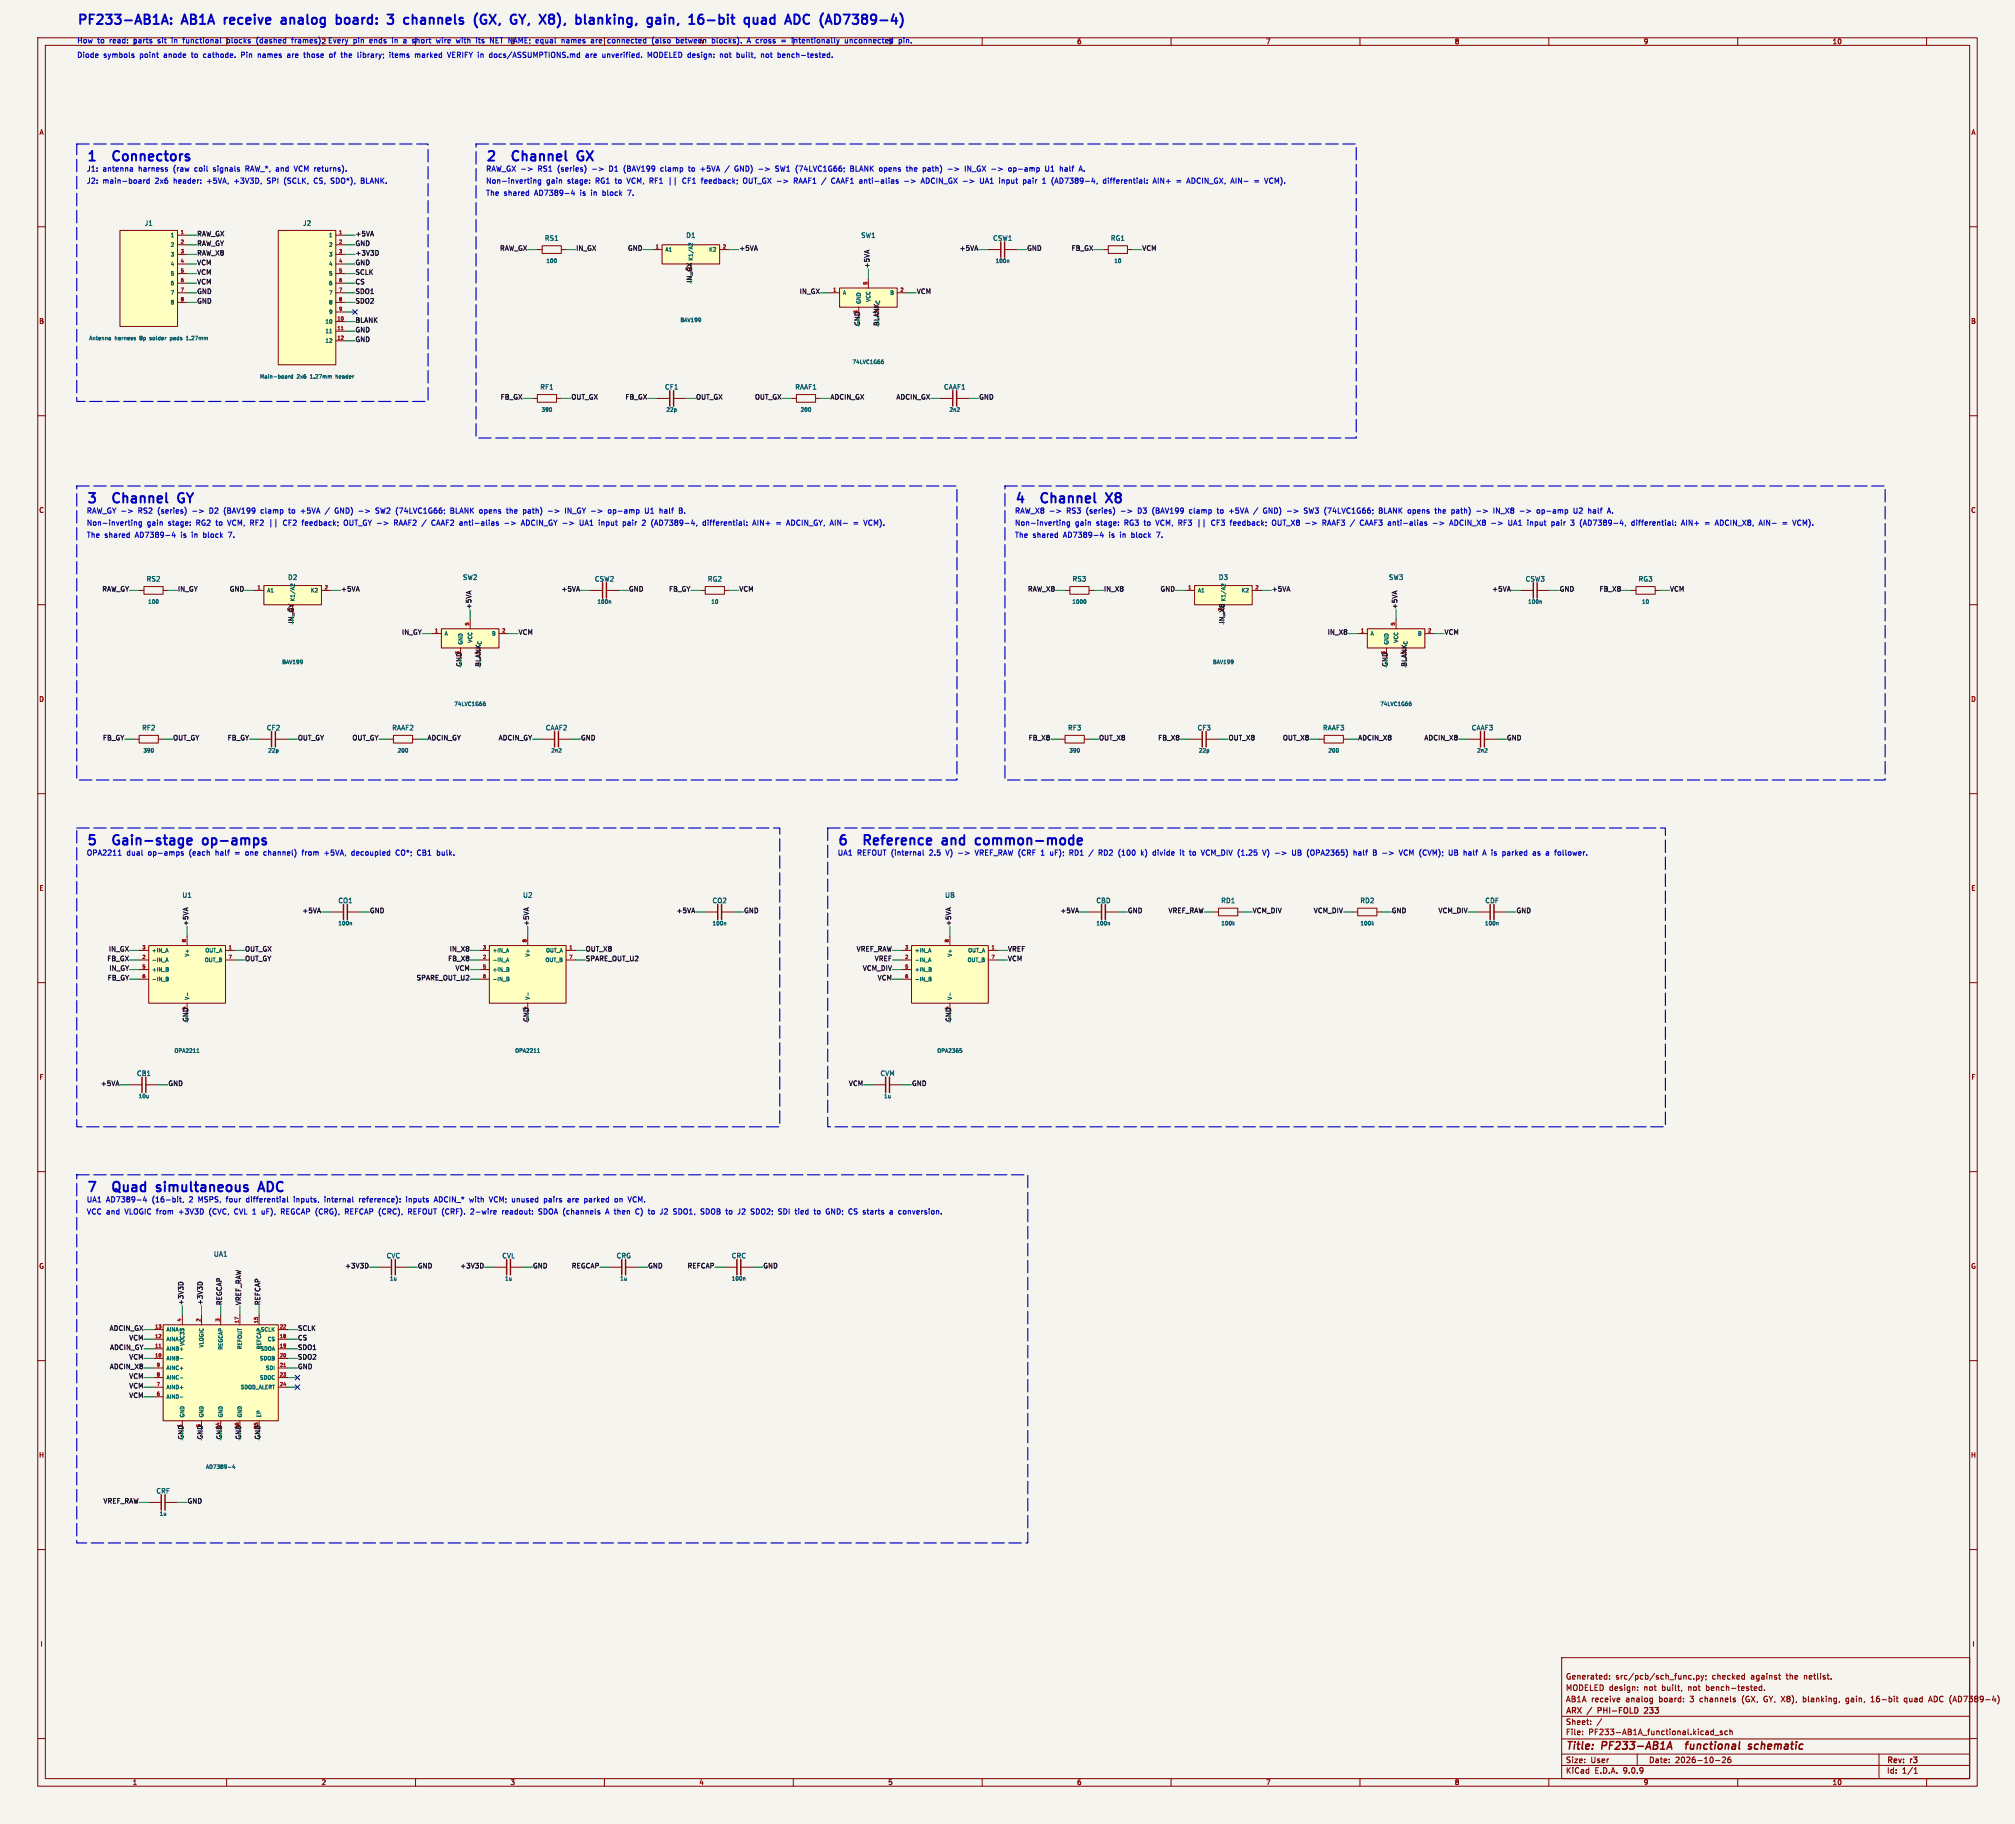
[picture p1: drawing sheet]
<svg xmlns="http://www.w3.org/2000/svg" width="533mm" height="483mm" viewBox="0 0 533 483" stroke-linecap="round" stroke-linejoin="round" font-family="sans-serif">
<defs><g id="words">
<g font-size="3.5" fill="#0000c2">
<text x="20.3" y="7.8">PF233-AB1A:</text>
<text x="48.5" y="7.8">AB1A</text>
<text x="60.5" y="7.8">receive</text>
<text x="76.7" y="7.8">analog</text>
<text x="92.2" y="7.8">board:</text>
<text x="106.9" y="7.8">3</text>
<text x="112.2" y="7.8">channels</text>
<text x="131.7" y="7.8">(GX,</text>
<text x="142.4" y="7.8">GY,</text>
<text x="151.1" y="7.8">X8),</text>
<text x="161.6" y="7.8">blanking,</text>
<text x="181.6" y="7.8">gain,</text>
<text x="193.6" y="7.8">16-bit</text>
<text x="209.3" y="7.8">quad</text>
<text x="221.2" y="7.8">ADC</text>
<text x="231.3" y="7.8">(AD7389-4)</text>
<text x="22.9" y="43.9">1</text>
<text x="31.2" y="43.9">Connectors</text>
<text x="128.6" y="43.9">2</text>
<text x="136.9" y="43.9">Channel</text>
<text x="155.1" y="43.9">GX</text>
<text x="22.9" y="134.4">3</text>
<text x="31.2" y="134.4">Channel</text>
<text x="49.4" y="134.4">GY</text>
<text x="268.6" y="134.4">4</text>
<text x="276.9" y="134.4">Channel</text>
<text x="295.1" y="134.4">X8</text>
<text x="22.9" y="224.9">5</text>
<text x="31.2" y="224.9">Gain-stage</text>
<text x="55.9" y="224.9">op-amps</text>
<text x="221.6" y="224.9">6</text>
<text x="230" y="224.9">Reference</text>
<text x="251.7" y="224.9">and</text>
<text x="261.5" y="224.9">common-mode</text>
<text x="22.9" y="316.6">7</text>
<text x="31.2" y="316.6">Quad</text>
<text x="43.7" y="316.6">simultaneous</text>
<text x="71.8" y="316.6">ADC</text>
</g>
<g font-size="2.8" fill="#840000">
<text x="414.4" y="463.5">Title:</text>
<text x="424.1" y="463.5">PF233-AB1A</text>
<text x="447.9" y="463.5">functional</text>
<text x="465.3" y="463.5">schematic</text>
</g>
<g font-size="2.1" fill="#840000">
<text x="414.4" y="447.6">MODELED design:</text>
<text x="414.4" y="444.6">Generated:</text>
<text x="427.6" y="444.6">src/pcb/sch_func.py;</text>
<text x="435.2" y="447.6">not</text>
<text x="440.1" y="447.6">built,</text>
<text x="447.2" y="447.6">not</text>
<text x="452" y="447.6">bench-tested.</text>
<text x="453.3" y="444.6">checked</text>
<text x="463.7" y="444.6">against</text>
<text x="473.2" y="444.6">the</text>
<text x="478" y="444.6">netlist.</text>
<text x="414.4" y="453.8">ARX</text>
<text x="414.4" y="450.6">AB1A receive</text>
<text x="420.4" y="453.8">/</text>
<text x="423.7" y="453.8">PHI-FOLD</text>
<text x="430.4" y="450.6">analog</text>
<text x="436.6" y="453.8">233</text>
<text x="439.3" y="450.6">board:</text>
<text x="447.7" y="450.6">3</text>
<text x="450.4" y="450.6">channels</text>
<text x="461.7" y="450.6">(GX,</text>
<text x="467.6" y="450.6">GY, X8),</text>
<text x="478.3" y="450.6">blanking,</text>
<text x="489.8" y="450.6">gain,</text>
<text x="496.6" y="450.6">16-bit</text>
<text x="505.6" y="450.6">quad</text>
<text x="512.3" y="450.6">ADC (AD7389-4)</text>
<text x="414.4" y="459.3">File:</text>
<text x="414.4" y="456.6">Sheet:</text>
<text x="420.5" y="459.3">PF233-AB1A_functional.kicad_sch</text>
<text x="414.4" y="466.7">Size:</text>
<text x="421.1" y="466.7">User</text>
<text x="436.4" y="466.7">Date:</text>
<text x="443.4" y="466.7">2026-10-26</text>
<text x="499.4" y="466.9">Rev:</text>
<text x="505.8" y="466.9">r3</text>
<text x="414.4" y="469.5">KiCad</text>
<text x="422.1" y="469.5">E.D.A.</text>
<text x="429.7" y="469.5">9.0.9</text>
<text x="499.4" y="469.5">Id:</text>
<text x="503.5" y="469.5">1/1</text>
</g>
<g font-size="1.9" fill="#0000c2">
<text x="20.3" y="11.8">How</text>
<text x="25.8" y="11.8">to</text>
<text x="29.1" y="11.8">read:</text>
<text x="42.2" y="11.8">sit</text>
<text x="46" y="11.8">in</text>
<text x="49.2" y="11.8">functional</text>
<text x="61" y="11.8">blocks</text>
<text x="68.9" y="11.8">(dashed</text>
<text x="78.5" y="11.8">frames).2</text>
<text x="88.5" y="11.8">Every</text>
<text x="95.2" y="11.8">pin</text>
<text x="99.6" y="11.8">ends</text>
<text x="105.8" y="11.8">in</text>
<text x="108.9" y="11.8">a</text>
<text x="111.4" y="11.8">short</text>
<text x="118" y="11.8">wire</text>
<text x="123.5" y="11.8">with</text>
<text x="128.9" y="11.8">its</text>
<text x="132.8" y="11.8">NET NAME; equal</text>
<text x="152.2" y="11.8">names</text>
<text x="160.2" y="11.8">are</text>
<text x="164.8" y="11.8">connected</text>
<text x="176.7" y="11.8">(also</text>
<text x="183.3" y="11.8">between</text>
<text x="192.9" y="11.8">blocks).</text>
<text x="202.5" y="11.8">A cross</text>
<text x="211.8" y="11.8">=</text>
<text x="214.7" y="11.8">intentionally</text>
<text x="229" y="11.8">unconnected</text>
<text x="20.3" y="15.6">Diode</text>
<text x="27.4" y="15.6">symbols</text>
<text x="37.1" y="15.6">point</text>
<text x="43.6" y="15.6">anode</text>
<text x="51.1" y="15.6">to</text>
<text x="54.4" y="15.6">cathode.</text>
<text x="64.6" y="15.6">Pin</text>
<text x="69.2" y="15.6">names</text>
<text x="77.1" y="15.6">are</text>
<text x="81.7" y="15.6">those</text>
<text x="88.6" y="15.6">of</text>
<text x="91.9" y="15.6">the</text>
<text x="96.4" y="15.6">library;</text>
<text x="105.1" y="15.6">items</text>
<text x="112" y="15.6">marked</text>
<text x="120.8" y="15.6">VERIFY in</text>
<text x="132.2" y="15.6">docs/ASSUMPTIONS.md</text>
<text x="157.9" y="15.6">are</text>
<text x="162.5" y="15.6">unverified.</text>
<text x="174.7" y="15.6">MODELED design:</text>
<text x="194.2" y="15.6">not</text>
<text x="198.7" y="15.6">built,</text>
<text x="205.4" y="15.6">not</text>
<text x="210" y="15.6">bench-tested.</text>
<text x="22.9" y="45.7">J1:</text>
<text x="27.2" y="45.7">antenna</text>
<text x="36.7" y="45.7">harness</text>
<text x="46.1" y="45.7">(raw</text>
<text x="51.9" y="45.7">coil</text>
<text x="57" y="45.7">signals</text>
<text x="65.7" y="45.7">RAW_*, and</text>
<text x="79" y="45.7">VCM returns).</text>
<text x="128.6" y="45.7">RAW_GX -&gt;</text>
<text x="142.5" y="45.7">RS1</text>
<text x="147.8" y="45.7">(series)</text>
<text x="161.8" y="45.7">D1</text>
<text x="165.8" y="45.7">(BAV199</text>
<text x="175.8" y="45.7">clamp</text>
<text x="183.4" y="45.7">to</text>
<text x="186.7" y="45.7">+5VA</text>
<text x="193.4" y="45.7">/</text>
<text x="196.1" y="45.7">GND)</text>
<text x="202.6" y="45.7">-&gt;</text>
<text x="207.3" y="45.7">SW1 (74LVC1G66;</text>
<text x="227.4" y="45.7">BLANK</text>
<text x="235.3" y="45.7">opens</text>
<text x="242.6" y="45.7">the</text>
<text x="247.1" y="45.7">path)</text>
<text x="258.6" y="45.7">IN_GX -&gt;</text>
<text x="270.5" y="45.7">op-amp</text>
<text x="280.4" y="45.7">U1</text>
<text x="284.5" y="45.7">half</text>
<text x="22.9" y="48.9">J2:</text>
<text x="27.2" y="48.9">main-board</text>
<text x="41.1" y="48.9">2x6</text>
<text x="46.2" y="48.9">header:</text>
<text x="55.2" y="48.9">+5VA,</text>
<text x="62.5" y="48.9">+3V3D,</text>
<text x="71.5" y="48.9">SPI</text>
<text x="76.1" y="48.9">(SCLK,</text>
<text x="84.2" y="48.9">CS,</text>
<text x="88.9" y="48.9">SDO*),</text>
<text x="97" y="48.9">BLANK.</text>
<text x="128.6" y="52.1">The</text>
<text x="128.6" y="48.9">Non-inverting</text>
<text x="133.3" y="52.1">shared</text>
<text x="141.6" y="52.1">AD7389-4</text>
<text x="144.6" y="48.9">gain</text>
<text x="150.3" y="48.9">stage:</text>
<text x="153.8" y="52.1">is</text>
<text x="156.9" y="52.1">in</text>
<text x="157.9" y="48.9">RG1</text>
<text x="160" y="52.1">block</text>
<text x="163.3" y="48.9">to</text>
<text x="166.6" y="48.9">VCM, RF1</text>
<text x="166.9" y="52.1">7.</text>
<text x="177.9" y="48.9">||</text>
<text x="181.8" y="48.9">CF1</text>
<text x="187" y="48.9">feedback;</text>
<text x="198.2" y="48.9">OUT_GX -&gt;</text>
<text x="212" y="48.9">RAAF1 /</text>
<text x="222.2" y="48.9">CAAF1 anti-alias</text>
<text x="246.6" y="48.9">ADCIN_GX -&gt;</text>
<text x="262.5" y="48.9">UA1</text>
<text x="267.7" y="48.9">input</text>
<text x="274.2" y="48.9">pair</text>
<text x="279.5" y="48.9">1</text>
<text x="282.1" y="48.9">(AD7389-4,</text>
<text x="295.9" y="48.9">differential:</text>
<text x="309.4" y="48.9">AIN+</text>
<text x="315.7" y="48.9">=</text>
<text x="318.7" y="48.9">ADCIN_GX, AIN-</text>
<text x="336.8" y="48.9">=</text>
<text x="339.8" y="48.9">VCM).</text>
<text x="22.9" y="136.2">RAW_GY -&gt;</text>
<text x="36.7" y="136.2">RS2</text>
<text x="42" y="136.2">(series)</text>
<text x="56" y="136.2">D2</text>
<text x="60" y="136.2">(BAV199</text>
<text x="70" y="136.2">clamp</text>
<text x="77.5" y="136.2">to</text>
<text x="80.9" y="136.2">+5VA</text>
<text x="87.6" y="136.2">/</text>
<text x="90.3" y="136.2">GND)</text>
<text x="96.7" y="136.2">-&gt;</text>
<text x="101.4" y="136.2">SW2 (74LVC1G66;</text>
<text x="121.6" y="136.2">BLANK</text>
<text x="129.4" y="136.2">opens</text>
<text x="136.8" y="136.2">the</text>
<text x="141.3" y="136.2">path)</text>
<text x="152.8" y="136.2">IN_GY -&gt;</text>
<text x="164.6" y="136.2">op-amp</text>
<text x="174.5" y="136.2">U1</text>
<text x="178.5" y="136.2">half</text>
<text x="268.6" y="136.2">RAW_X8 -&gt;</text>
<text x="282.4" y="136.2">RS3</text>
<text x="287.8" y="136.2">(series)</text>
<text x="301.8" y="136.2">D3</text>
<text x="305.8" y="136.2">(BAV199</text>
<text x="315.7" y="136.2">clamp</text>
<text x="323.3" y="136.2">to</text>
<text x="326.6" y="136.2">+5VA</text>
<text x="336" y="136.2">GND)</text>
<text x="342.5" y="136.2">-&gt;</text>
<text x="347.2" y="136.2">SW3 (74LVC1G66;</text>
<text x="367.4" y="136.2">BLANK</text>
<text x="375.2" y="136.2">opens</text>
<text x="382.6" y="136.2">the</text>
<text x="387.1" y="136.2">path)</text>
<text x="398.6" y="136.2">IN_X8</text>
<text x="405.7" y="136.2">-&gt;</text>
<text x="410.4" y="136.2">op-amp</text>
<text x="420.3" y="136.2">U2</text>
<text x="424.3" y="136.2">half</text>
<text x="22.9" y="139.4">Non-inverting</text>
<text x="22.9" y="142.6">The</text>
<text x="27.6" y="142.6">shared</text>
<text x="35.9" y="142.6">AD7389-4</text>
<text x="38.9" y="139.4">gain</text>
<text x="44.6" y="139.4">stage:</text>
<text x="48.1" y="142.6">is</text>
<text x="51.2" y="142.6">in</text>
<text x="52.2" y="139.4">RG2</text>
<text x="54.3" y="142.6">block</text>
<text x="57.6" y="139.4">to</text>
<text x="60.9" y="139.4">VCM, RF2</text>
<text x="61.2" y="142.6">7.</text>
<text x="72.2" y="139.4">||</text>
<text x="76.1" y="139.4">CF2</text>
<text x="81.3" y="139.4">feedback;</text>
<text x="92.5" y="139.4">OUT_GY -&gt;</text>
<text x="106.1" y="139.4">RAAF2 /</text>
<text x="116.4" y="139.4">CAAF2 anti-alias</text>
<text x="140.7" y="139.4">ADCIN_GY -&gt;</text>
<text x="156.5" y="139.4">UA1</text>
<text x="161.7" y="139.4">input</text>
<text x="168.2" y="139.4">pair</text>
<text x="173.6" y="139.4">2</text>
<text x="176.1" y="139.4">(AD7389-4,</text>
<text x="190" y="139.4">differential:</text>
<text x="203.4" y="139.4">AIN+</text>
<text x="209.7" y="139.4">=</text>
<text x="212.7" y="139.4">ADCIN_GY, AIN-</text>
<text x="230.7" y="139.4">=</text>
<text x="233.7" y="139.4">VCM).</text>
<text x="268.6" y="142.6">The</text>
<text x="268.6" y="139.4">Non-inverting</text>
<text x="273.3" y="142.6">shared</text>
<text x="281.6" y="142.6">AD7389-4</text>
<text x="284.6" y="139.4">gain</text>
<text x="290.3" y="139.4">stage:</text>
<text x="293.8" y="142.6">is</text>
<text x="296.9" y="142.6">in</text>
<text x="297.9" y="139.4">RG3</text>
<text x="300" y="142.6">block</text>
<text x="303.3" y="139.4">to</text>
<text x="306.6" y="139.4">VCM, RF3</text>
<text x="306.9" y="142.6">7.</text>
<text x="317.9" y="139.4">||</text>
<text x="321.8" y="139.4">CF3</text>
<text x="327" y="139.4">feedback;</text>
<text x="338.2" y="139.4">OUT_X8</text>
<text x="347.2" y="139.4">-&gt;</text>
<text x="351.9" y="139.4">RAAF3 /</text>
<text x="362.2" y="139.4">CAAF3 anti-alias</text>
<text x="386.5" y="139.4">ADCIN_X8</text>
<text x="397.6" y="139.4">-&gt;</text>
<text x="402.3" y="139.4">UA1</text>
<text x="407.6" y="139.4">input</text>
<text x="414.1" y="139.4">pair</text>
<text x="419.4" y="139.4">3</text>
<text x="422" y="139.4">(AD7389-4,</text>
<text x="435.8" y="139.4">differential:</text>
<text x="449.3" y="139.4">AIN+</text>
<text x="455.6" y="139.4">=</text>
<text x="458.5" y="139.4">ADCIN_X8,</text>
<text x="476.6" y="139.4">=</text>
<text x="479.6" y="139.4">VCM).</text>
<text x="22.9" y="226.7">OPA2211</text>
<text x="33.5" y="226.7">dual</text>
<text x="39.3" y="226.7">op-amps</text>
<text x="50.3" y="226.7">(each</text>
<text x="57.4" y="226.7">half</text>
<text x="62.7" y="226.7">=</text>
<text x="65.7" y="226.7">one</text>
<text x="70.7" y="226.7">channel)</text>
<text x="81.1" y="226.7">from</text>
<text x="87.1" y="226.7">+5VA,</text>
<text x="94.5" y="226.7">decoupled</text>
<text x="106.4" y="226.7">CO*;</text>
<text x="112.3" y="226.7">CB1</text>
<text x="117.6" y="226.7">bulk.</text>
<text x="221.6" y="226.7">UA1</text>
<text x="226.9" y="226.7">REFOUT (internal</text>
<text x="246.2" y="226.7">2.5</text>
<text x="250.8" y="226.7">V)</text>
<text x="254.2" y="226.7">-&gt;</text>
<text x="258.9" y="226.7">VREF_RAW (CRF</text>
<text x="279.2" y="226.7">uF);</text>
<text x="284.6" y="226.7">RD1</text>
<text x="289.9" y="226.7">/</text>
<text x="292.6" y="226.7">RD2</text>
<text x="298" y="226.7">(100</text>
<text x="304.2" y="226.7">k)</text>
<text x="307.5" y="226.7">divide</text>
<text x="314.9" y="226.7">it</text>
<text x="317.6" y="226.7">to</text>
<text x="320.9" y="226.7">VCM_DIV (1.25</text>
<text x="340.9" y="226.7">-&gt;</text>
<text x="345.6" y="226.7">UB</text>
<text x="349.7" y="226.7">(OPA2365)</text>
<text x="362.2" y="226.7">half</text>
<text x="367.5" y="226.7">B -&gt;</text>
<text x="374.9" y="226.7">VCM (CVM);</text>
<text x="388.3" y="226.7">UB</text>
<text x="392.4" y="226.7">half</text>
<text x="397.7" y="226.7">A is</text>
<text x="403.2" y="226.7">parked</text>
<text x="411.5" y="226.7">as</text>
<text x="415.1" y="226.7">a</text>
<text x="417.6" y="226.7">follower.</text>
<text x="22.9" y="321.6">VCC and</text>
<text x="22.9" y="318.4">UA1</text>
<text x="28.1" y="318.4">AD7389-4</text>
<text x="33.1" y="321.6">VLOGIC from</text>
<text x="40.3" y="318.4">(16-bit,</text>
<text x="47.7" y="321.6">+3V3D</text>
<text x="50.3" y="318.4">2</text>
<text x="52.9" y="318.4">MSPS,</text>
<text x="55.9" y="321.6">(CVC,</text>
<text x="60.5" y="318.4">four</text>
<text x="62.8" y="321.6">CVL 1</text>
<text x="65.9" y="318.4">differential</text>
<text x="70.3" y="321.6">uF),</text>
<text x="75.7" y="321.6">REGCAP (CRG),</text>
<text x="78.7" y="318.4">inputs,</text>
<text x="87" y="318.4">internal</text>
<text x="92.9" y="321.6">REFCAP (CRC),</text>
<text x="96.3" y="318.4">reference):</text>
<text x="109" y="318.4">inputs</text>
<text x="110" y="321.6">REFOUT (CRF).</text>
<text x="116.6" y="318.4">ADCIN_*</text>
<text x="126.1" y="318.4">with</text>
<text x="126.9" y="321.6">2-wire</text>
<text x="131.6" y="318.4">VCM; unused</text>
<text x="135.4" y="321.6">readout:</text>
<text x="145.3" y="321.6">SDOA (channels</text>
<text x="146.3" y="318.4">pairs</text>
<text x="152.8" y="318.4">are</text>
<text x="157.3" y="318.4">parked</text>
<text x="163.4" y="321.6">A then</text>
<text x="165.6" y="318.4">on</text>
<text x="169.4" y="318.4">VCM.</text>
<text x="171.6" y="321.6">C)</text>
<text x="175.2" y="321.6">to</text>
<text x="178.5" y="321.6">J2</text>
<text x="182.2" y="321.6">SDO1,</text>
<text x="189.6" y="321.6">SDOB to</text>
<text x="199.8" y="321.6">J2</text>
<text x="203.4" y="321.6">SDO2;</text>
<text x="210.9" y="321.6">SDI</text>
<text x="215.5" y="321.6">tied</text>
<text x="220.7" y="321.6">to</text>
<text x="224" y="321.6">GND; CS starts</text>
<text x="241.4" y="321.6">a</text>
<text x="243.9" y="321.6">conversion.</text>
</g>
<g font-size="1.8" fill="#0000c2">
<text x="35" y="11.9">1parts</text>
<text x="185" y="11.9">4</text>
<text x="235" y="11.9">5</text>
</g>
<g font-size="1.8" fill="#840000">
<text x="135" y="11.9">3</text>
<text x="285" y="11.9">6</text>
<text x="335" y="11.9">7</text>
<text x="385" y="11.9">8</text>
<text x="435" y="11.9">9</text>
<text x="485" y="11.9">10</text>
<text x="10.3" y="35.9">A</text>
<text x="521.7" y="35.9">A</text>
<text x="10.3" y="85.9">B</text>
<text x="521.7" y="85.9">B</text>
<text x="10.3" y="135.9">C</text>
<text x="521.7" y="135.9">C</text>
<text x="10.3" y="185.9">D</text>
<text x="521.7" y="185.9">D</text>
<text x="10.3" y="235.9">E</text>
<text x="521.7" y="235.9">E</text>
<text x="10.3" y="285.9">F</text>
<text x="521.7" y="285.9">F</text>
<text x="10.3" y="335.9">G</text>
<text x="521.7" y="335.9">G</text>
<text x="10.2" y="385.9">H</text>
<text x="521.6" y="385.9">H</text>
<text x="10.6" y="435.9">I</text>
<text x="522" y="435.9">I</text>
<text x="35" y="472.5">1</text>
<text x="85" y="472.5">2</text>
<text x="135" y="472.5">3</text>
<text x="185" y="472.5">4</text>
<text x="235" y="472.5">5</text>
<text x="285" y="472.5">6</text>
<text x="335" y="472.5">7</text>
<text x="385" y="472.5">8</text>
<text x="435" y="472.5">9</text>
<text x="485" y="472.5">10</text>
</g>
<g font-size="1.8" fill="#006464">
<text x="38.2" y="59.9">J1</text>
<text x="80.1" y="59.9">J2</text>
<text x="144.1" y="63.9">RS1</text>
<text x="181.5" y="63.1">D1</text>
<text x="227.8" y="63.1">SW1</text>
<text x="262.8" y="63.9">CSW1</text>
<text x="293.9" y="63.9">RG1</text>
<text x="142.9" y="103.3">RF1</text>
<text x="175.9" y="103.3">CF1</text>
<text x="210.4" y="103.3">RAAF1</text>
<text x="249.8" y="103.3">CAAF1</text>
<text x="38.7" y="154.1">RS2</text>
<text x="76.1" y="153.6">D2</text>
<text x="122.4" y="153.6">SW2</text>
<text x="157.3" y="154.1">CSW2</text>
<text x="187.3" y="154.1">RG2</text>
<text x="283.8" y="154.1">RS3</text>
<text x="322.5" y="153.6">D3</text>
<text x="367.5" y="153.6">SW3</text>
<text x="403.7" y="154.1">CSW3</text>
<text x="433.6" y="154.1">RG3</text>
<text x="37.5" y="193.4">RF2</text>
<text x="70.5" y="193.4">CF2</text>
<text x="103.7" y="193.4">RAAF2</text>
<text x="144.3" y="193.4">CAAF2</text>
<text x="282.6" y="193.4">RF3</text>
<text x="316.9" y="193.4">CF3</text>
<text x="350.1" y="193.4">RAAF3</text>
<text x="389.5" y="193.4">CAAF3</text>
<text x="48.2" y="237.7">U1</text>
<text x="89.4" y="239.2">CO1</text>
<text x="138.3" y="237.7">U2</text>
<text x="188.5" y="239.2">CO2</text>
<text x="250.1" y="237.7">UB</text>
<text x="290.1" y="239.2">CBD</text>
<text x="323.1" y="239.2">RD1</text>
<text x="360" y="239.2">RD2</text>
<text x="393.1" y="239.2">CDF</text>
<text x="36.1" y="284.9">CB1</text>
<text x="232.9" y="284.9">CVM</text>
<text x="56.5" y="332.7">UA1</text>
<text x="102.2" y="333.1">CVC</text>
<text x="132.8" y="333.1">CVL</text>
<text x="163.1" y="333.1">CRG</text>
<text x="193.6" y="333.1">CRC</text>
<text x="41.3" y="395.4">CRF</text>
</g>
<g font-size="1.8" fill="#0f0f0f">
<text x="52.1" y="62.7">RAW_GX</text>
<text x="52.1" y="65.3">RAW_GY</text>
<text x="94" y="62.7">+5VA</text>
<text x="94" y="65.3">GND</text>
<text x="52.1" y="67.8">RAW_X8</text>
<text x="52.1" y="70.4">VCM</text>
<text x="94" y="67.8">+3V3D</text>
<text x="94" y="70.4">GND</text>
<text x="132.2" y="66.6">RAW_GX</text>
<text x="152.4" y="66.6">IN_GX</text>
<text x="166.1" y="66.6">GND</text>
<text x="195.6" y="66.6">+5VA</text>
<text x="230.4" y="71.1" transform="rotate(-90 230.4 71.1)">+5VA</text>
<text x="253.9" y="66.6">+5VA</text>
<text x="271.8" y="66.6">GND</text>
<text x="283.6" y="66.6">FB_GX</text>
<text x="302.3" y="66.6">VCM</text>
<text x="52.1" y="72.9">VCM</text>
<text x="52.1" y="75.4">VCM</text>
<text x="52.1" y="78">GND</text>
<text x="94" y="72.9">SCLK</text>
<text x="94" y="75.4">CS</text>
<text x="94" y="78">SDO1</text>
<text x="211.6" y="78">IN_GX</text>
<text x="242.6" y="78">VCM</text>
<text x="52.1" y="80.5">GND</text>
<text x="94" y="80.5">SDO2</text>
<text x="94" y="85.6">BLANK</text>
<text x="94" y="88.1">GND</text>
<text x="94" y="90.7">GND</text>
<text x="132.4" y="105.9">FB_GX</text>
<text x="151.1" y="105.9">OUT_GX</text>
<text x="165.4" y="105.9">FB_GX</text>
<text x="184.1" y="105.9">OUT_GX</text>
<text x="199.7" y="105.9">OUT_GX</text>
<text x="219.7" y="105.9">ADCIN_GX</text>
<text x="237.2" y="105.9">ADCIN_GX</text>
<text x="259.1" y="105.9">GND</text>
<text x="27" y="156.7">RAW_GY</text>
<text x="47" y="156.7">IN_GY</text>
<text x="60.7" y="156.7">GND</text>
<text x="90.2" y="156.7">+5VA</text>
<text x="125" y="161.3" transform="rotate(-90 125 161.3)">+5VA</text>
<text x="148.5" y="156.7">+5VA</text>
<text x="166.4" y="156.7">GND</text>
<text x="177" y="156.7">FB_GY</text>
<text x="195.6" y="156.7">VCM</text>
<text x="272" y="156.7">RAW_X8</text>
<text x="292.1" y="156.7">IN_X8</text>
<text x="307.1" y="156.7">GND</text>
<text x="336.5" y="156.7">+5VA</text>
<text x="370.1" y="161.3" transform="rotate(-90 370.1 161.3)">+5VA</text>
<text x="394.9" y="156.7">+5VA</text>
<text x="412.7" y="156.7">GND</text>
<text x="423.3" y="156.7">FB_X8</text>
<text x="442" y="156.7">VCM</text>
<text x="106.3" y="168.2">IN_GY</text>
<text x="137.2" y="168.2">VCM</text>
<text x="351.3" y="168.2">IN_X8</text>
<text x="382.3" y="168.2">VCM</text>
<text x="27.1" y="196.1">FB_GY</text>
<text x="45.7" y="196.1">OUT_GY</text>
<text x="60.2" y="196.1">FB_GY</text>
<text x="78.7" y="196.1">OUT_GY</text>
<text x="93.2" y="196.1">OUT_GY</text>
<text x="113" y="196.1">ADCIN_GY</text>
<text x="131.9" y="196.1">ADCIN_GY</text>
<text x="153.7" y="196.1">GND</text>
<text x="272.2" y="196.1">FB_X8</text>
<text x="290.8" y="196.1">OUT_X8</text>
<text x="306.5" y="196.1">FB_X8</text>
<text x="325.1" y="196.1">OUT_X8</text>
<text x="339.5" y="196.1">OUT_X8</text>
<text x="359.4" y="196.1">ADCIN_X8</text>
<text x="376.9" y="196.1">ADCIN_X8</text>
<text x="398.8" y="196.1">GND</text>
<text x="50" y="245.1" transform="rotate(-90 50 245.1)">+5VA</text>
<text x="79.9" y="241.8">+5VA</text>
<text x="97.8" y="241.8">GND</text>
<text x="140.2" y="245.1" transform="rotate(-90 140.2 245.1)">+5VA</text>
<text x="179" y="241.8">+5VA</text>
<text x="196.8" y="241.8">GND</text>
<text x="252" y="245.1" transform="rotate(-90 252 245.1)">+5VA</text>
<text x="280.6" y="241.8">+5VA</text>
<text x="298.4" y="241.8">GND</text>
<text x="309.2" y="241.8">VREF_RAW</text>
<text x="331.5" y="241.8">VCM_DIV</text>
<text x="347.7" y="241.8">VCM_DIV</text>
<text x="368.3" y="241.8">GND</text>
<text x="380.7" y="241.8">VCM_DIV</text>
<text x="401.3" y="241.8">GND</text>
<text x="28.7" y="252">IN_GX</text>
<text x="64.8" y="252">OUT_GX</text>
<text x="118.9" y="252">IN_X8</text>
<text x="154.9" y="252">OUT_X8</text>
<text x="226.6" y="252">VREF_RAW</text>
<text x="266.7" y="252">VREF</text>
<text x="28.3" y="254.5">FB_GX</text>
<text x="28.8" y="257.1">IN_GY</text>
<text x="64.8" y="254.5">OUT_GY</text>
<text x="118.5" y="254.5">FB_X8</text>
<text x="120.4" y="257.1">VCM</text>
<text x="154.9" y="254.5">SPARE_OUT_U2</text>
<text x="228.3" y="257.1">VCM_DIV</text>
<text x="231.4" y="254.5">VREF</text>
<text x="266.7" y="254.5">VCM</text>
<text x="28.4" y="259.6">FB_GY</text>
<text x="110.2" y="259.6">SPARE_OUT_U2</text>
<text x="232.2" y="259.6">VCM</text>
<text x="26.6" y="287.5">+5VA</text>
<text x="44.4" y="287.5">GND</text>
<text x="224.6" y="287.5">VCM</text>
<text x="241.3" y="287.5">GND</text>
<text x="91.2" y="335.8">+3V3D</text>
<text x="110.5" y="335.8">GND</text>
<text x="121.7" y="335.8">+3V3D</text>
<text x="141" y="335.8">GND</text>
<text x="151.2" y="335.8">REGCAP</text>
<text x="171.4" y="335.8">GND</text>
<text x="181.9" y="335.8">REFCAP</text>
<text x="201.9" y="335.8">GND</text>
<text x="48.8" y="345.4" transform="rotate(-90 48.8 345.4)">+3V3D</text>
<text x="53.9" y="345.4" transform="rotate(-90 53.9 345.4)">+3V3D</text>
<text x="58.9" y="345.4" transform="rotate(-90 58.9 345.4)">REGCAP</text>
<text x="64" y="345.4" transform="rotate(-90 64 345.4)">VREF_RAW</text>
<text x="69.1" y="345.4" transform="rotate(-90 69.1 345.4)">REFCAP</text>
<text x="28.9" y="352.3">ADCIN_GX</text>
<text x="78.7" y="352.3">SCLK</text>
<text x="29" y="357.4">ADCIN_GY</text>
<text x="34.1" y="354.8">VCM</text>
<text x="34.1" y="359.9">VCM</text>
<text x="78.7" y="354.8">CS</text>
<text x="78.7" y="359.9">SDO2</text>
<text x="78.7" y="357.4">SDO1</text>
<text x="28.9" y="362.5">ADCIN_X8</text>
<text x="34.1" y="365">VCM</text>
<text x="78.7" y="362.5">GND</text>
<text x="34.1" y="367.5">VCM</text>
<text x="34.1" y="370.1">VCM</text>
<text x="27.3" y="398">VREF_RAW</text>
<text x="49.5" y="398">GND</text>
</g>
<g font-size="1.8" fill="#009600">
<text x="183.4" y="74.9" transform="rotate(-90 183.4 74.9)">IN_GX</text>
<text x="227.8" y="86.4" transform="rotate(-90 227.8 86.4)">GND</text>
<text x="232.9" y="86.4" transform="rotate(-90 232.9 86.4)">BLANK</text>
<text x="78" y="165.1" transform="rotate(-90 78 165.1)">IN_GY</text>
<text x="324.4" y="165.1" transform="rotate(-90 324.4 165.1)">IN_X8</text>
<text x="122.4" y="176.5" transform="rotate(-90 122.4 176.5)">GND</text>
<text x="127.5" y="176.5" transform="rotate(-90 127.5 176.5)">BLANK</text>
<text x="367.5" y="176.5" transform="rotate(-90 367.5 176.5)">GND</text>
<text x="372.6" y="176.5" transform="rotate(-90 372.6 176.5)">BLANK</text>
<text x="50" y="270.5" transform="rotate(-90 50 270.5)">GND</text>
<text x="140.2" y="270.5" transform="rotate(-90 140.2 270.5)">GND</text>
<text x="252" y="270.5" transform="rotate(-90 252 270.5)">GND</text>
<text x="48.8" y="381" transform="rotate(-90 48.8 381)">GND</text>
<text x="53.9" y="381" transform="rotate(-90 53.9 381)">GND</text>
<text x="58.9" y="381" transform="rotate(-90 58.9 381)">GND</text>
<text x="64" y="381" transform="rotate(-90 64 381)">GND</text>
<text x="69.1" y="381" transform="rotate(-90 69.1 381)">GND</text>
</g>
<g font-size="1.4" fill="#006464">
<text x="45" y="63">1</text>
<text x="45" y="65.5">2</text>
<text x="86.9" y="63">1</text>
<text x="86.9" y="65.5">2</text>
<text x="45" y="68">3</text>
<text x="45" y="70.6">4</text>
<text x="86.9" y="68">3</text>
<text x="86.9" y="70.6">4</text>
<text x="144.5" y="69.8">100</text>
<text x="176" y="66.8">A1</text>
<text x="183.6" y="69.1" transform="rotate(-90 183.6 69.1)">K1/A2</text>
<text x="187.5" y="66.8">K2</text>
<text x="263.4" y="69.8">100n</text>
<text x="294.8" y="69.8">10</text>
<text x="45" y="73.1">5</text>
<text x="45" y="75.7">6</text>
<text x="86.9" y="73.1">5</text>
<text x="86.9" y="75.7">6</text>
<text x="45" y="78.2">7</text>
<text x="45" y="80.7">8</text>
<text x="86.9" y="78.2">7</text>
<text x="86.9" y="80.7">8</text>
<text x="86.9" y="83.3">9</text>
<text x="223" y="78.2">A</text>
<text x="228.1" y="80.5" transform="rotate(-90 228.1 80.5)">GND</text>
<text x="230.6" y="80.1" transform="rotate(-90 230.6 80.1)">VCC</text>
<text x="233.1" y="80.5" transform="rotate(-90 233.1 80.5)">C</text>
<text x="235.5" y="78.2">B</text>
<text x="86" y="85.8">10</text>
<text x="86" y="88.4">11</text>
<text x="180" y="85.4">BAV199</text>
<text x="23.5" y="90.2">Antenna</text>
<text x="30.4" y="90.2">harness</text>
<text x="37.2" y="90.2">8p</text>
<text x="40.1" y="90.2">solder</text>
<text x="45.7" y="90.2">pads</text>
<text x="50.3" y="90.2">1.27mm</text>
<text x="86" y="90.9">12</text>
<text x="68.7" y="100.4">Main-board</text>
<text x="78.6" y="100.4">2x6</text>
<text x="82.3" y="100.4">1.27mm</text>
<text x="89.4" y="100.4">header</text>
<text x="225.5" y="96.5">74LVC1G66</text>
<text x="143.2" y="109.1">390</text>
<text x="176.3" y="109.1">22p</text>
<text x="211.8" y="109.1">200</text>
<text x="251.2" y="109.1">2n2</text>
<text x="39.1" y="159.9">100</text>
<text x="70.6" y="156.9">A1</text>
<text x="78.2" y="159.3" transform="rotate(-90 78.2 159.3)">K1/A2</text>
<text x="82.1" y="156.9">K2</text>
<text x="158" y="159.9">100n</text>
<text x="188.1" y="159.9">10</text>
<text x="283.7" y="159.9">1000</text>
<text x="317" y="156.9">A1</text>
<text x="324.6" y="159.3" transform="rotate(-90 324.6 159.3)">K1/A2</text>
<text x="328.5" y="156.9">K2</text>
<text x="404.4" y="159.9">100n</text>
<text x="434.5" y="159.9">10</text>
<text x="117.6" y="168.4">A</text>
<text x="122.6" y="170.7" transform="rotate(-90 122.6 170.7)">GND</text>
<text x="125.2" y="170.2" transform="rotate(-90 125.2 170.2)">VCC</text>
<text x="127.7" y="170.7" transform="rotate(-90 127.7 170.7)">C</text>
<text x="130.1" y="168.4">B</text>
<text x="362.7" y="168.4">A</text>
<text x="367.8" y="170.7" transform="rotate(-90 367.8 170.7)">GND</text>
<text x="370.3" y="170.2" transform="rotate(-90 370.3 170.2)">VCC</text>
<text x="372.8" y="170.7" transform="rotate(-90 372.8 170.7)">C</text>
<text x="375.2" y="168.4">B</text>
<text x="74.6" y="175.9">BAV199</text>
<text x="320.9" y="175.9">BAV199</text>
<text x="120.1" y="187">74LVC1G66</text>
<text x="365.2" y="187">74LVC1G66</text>
<text x="37.8" y="199.3">390</text>
<text x="70.9" y="199.3">22p</text>
<text x="105.1" y="199.3">200</text>
<text x="145.8" y="199.3">2n2</text>
<text x="282.9" y="199.3">390</text>
<text x="317.2" y="199.3">22p</text>
<text x="351.5" y="199.3">200</text>
<text x="390.9" y="199.3">2n2</text>
<text x="89.4" y="245">100n</text>
<text x="188.5" y="245">100n</text>
<text x="290.1" y="245">100n</text>
<text x="323.2" y="245">100k</text>
<text x="360" y="245">100k</text>
<text x="393" y="245">100n</text>
<text x="40.1" y="252.2">+IN_A</text>
<text x="40.1" y="254.7">-IN_A</text>
<text x="40.1" y="257.3">+IN_B</text>
<text x="50.3" y="253.3" transform="rotate(-90 50.3 253.3)">V+</text>
<text x="54.1" y="254.7">OUT_B</text>
<text x="54.2" y="252.2">OUT_A</text>
<text x="130.3" y="252.2">+IN_A</text>
<text x="130.3" y="254.7">-IN_A</text>
<text x="130.3" y="257.3">+IN_B</text>
<text x="140.4" y="253.3" transform="rotate(-90 140.4 253.3)">V+</text>
<text x="144.2" y="254.7">OUT_B</text>
<text x="144.4" y="252.2">OUT_A</text>
<text x="242.1" y="252.2">+IN_A</text>
<text x="242.1" y="254.7">-IN_A</text>
<text x="242.1" y="257.3">+IN_B</text>
<text x="252.2" y="253.3" transform="rotate(-90 252.2 253.3)">V+</text>
<text x="256" y="254.7">OUT_B</text>
<text x="256.1" y="252.2">OUT_A</text>
<text x="40.1" y="259.8">-IN_B</text>
<text x="130.3" y="259.8">-IN_B</text>
<text x="242.1" y="259.8">-IN_B</text>
<text x="50.3" y="264.7" transform="rotate(-90 50.3 264.7)">V-</text>
<text x="140.4" y="264.7" transform="rotate(-90 140.4 264.7)">V-</text>
<text x="252.2" y="264.7" transform="rotate(-90 252.2 264.7)">V-</text>
<text x="46" y="278.7">OPA2211</text>
<text x="136.2" y="278.7">OPA2211</text>
<text x="248" y="278.7">OPA2365</text>
<text x="36.6" y="290.7">10u</text>
<text x="233.9" y="290.7">1u</text>
<text x="103.1" y="339">1u</text>
<text x="133.6" y="339">1u</text>
<text x="164" y="339">1u</text>
<text x="193.6" y="339">100n</text>
<text x="43.9" y="352.5">AINA+</text>
<text x="68.9" y="352.5">SCLK</text>
<text x="43.9" y="355.1">AINA-</text>
<text x="43.9" y="357.6">AINB+</text>
<text x="49" y="356.3" transform="rotate(-90 49 356.3)">VCC33</text>
<text x="54.1" y="356.7" transform="rotate(-90 54.1 356.7)">VLOGIC</text>
<text x="59.1" y="357.3" transform="rotate(-90 59.1 357.3)">REGCAP</text>
<text x="64.2" y="357.2" transform="rotate(-90 64.2 357.2)">REFOUT</text>
<text x="68.8" y="357.6">SDOA</text>
<text x="69.3" y="357.2" transform="rotate(-90 69.3 357.2)">REFCAP</text>
<text x="70.7" y="355.1">CS</text>
<text x="43.9" y="360.1">AINB-</text>
<text x="43.9" y="362.7">AINC+</text>
<text x="43.9" y="365.2">AINC-</text>
<text x="68.6" y="360.1">SDOB</text>
<text x="68.6" y="365.2">SDOC</text>
<text x="70.2" y="362.7">SDI</text>
<text x="43.9" y="367.8">AIND+</text>
<text x="43.9" y="370.3">AIND-</text>
<text x="63.5" y="367.8">SDOD_ALERT</text>
<text x="49" y="375.2" transform="rotate(-90 49 375.2)">GND</text>
<text x="54.1" y="375.2" transform="rotate(-90 54.1 375.2)">GND</text>
<text x="59.1" y="375.2" transform="rotate(-90 59.1 375.2)">GND</text>
<text x="64.2" y="375.2" transform="rotate(-90 64.2 375.2)">GND</text>
<text x="69.3" y="375.2" transform="rotate(-90 69.3 375.2)">EP</text>
<text x="54.4" y="388.8">AD7389-4</text>
<text x="42.1" y="401.2">1u</text>
</g>
<g font-size="1.3" fill="#a90000">
<text x="47.7" y="62">1</text>
<text x="47.7" y="64.5">2</text>
<text x="89.6" y="62">1</text>
<text x="89.6" y="64.5">2</text>
<text x="173.4" y="65.8">1</text>
<text x="191.2" y="65.8">2</text>
<text x="47.7" y="67.1">3</text>
<text x="47.7" y="69.6">4</text>
<text x="89.6" y="67.1">3</text>
<text x="89.6" y="69.6">4</text>
<text x="47.7" y="72.1">5</text>
<text x="47.7" y="74.7">6</text>
<text x="47.7" y="77.2">7</text>
<text x="89.6" y="72.1">5</text>
<text x="89.6" y="74.7">6</text>
<text x="89.6" y="77.2">7</text>
<text x="220.4" y="77.2">1</text>
<text x="229.6" y="75.5" transform="rotate(-90 229.6 75.5)">5</text>
<text x="238.2" y="77.2">2</text>
<text x="47.7" y="79.8">8</text>
<text x="89.6" y="79.8">8</text>
<text x="89.6" y="82.3">9</text>
<text x="232.2" y="83.1" transform="rotate(-90 232.2 83.1)">4</text>
<text x="89.2" y="84.8">10</text>
<text x="89.2" y="87.4">11</text>
<text x="89.2" y="89.9">12</text>
<text x="68" y="156">1</text>
<text x="85.8" y="156">2</text>
<text x="314.4" y="156">1</text>
<text x="332.2" y="156">2</text>
<text x="323.6" y="161.9" transform="rotate(-90 323.6 161.9)">3</text>
<text x="115" y="167.4">1</text>
<text x="124.2" y="165.7" transform="rotate(-90 124.2 165.7)">5</text>
<text x="132.8" y="167.4">2</text>
<text x="360.1" y="167.4">1</text>
<text x="369.3" y="165.7" transform="rotate(-90 369.3 165.7)">5</text>
<text x="377.9" y="167.4">2</text>
<text x="126.7" y="173.3" transform="rotate(-90 126.7 173.3)">4</text>
<text x="371.9" y="173.3" transform="rotate(-90 371.9 173.3)">4</text>
<text x="37.5" y="251.2">3</text>
<text x="49.3" y="249.5" transform="rotate(-90 49.3 249.5)">8</text>
<text x="60.4" y="251.2">1</text>
<text x="127.7" y="251.2">3</text>
<text x="139.4" y="249.5" transform="rotate(-90 139.4 249.5)">8</text>
<text x="150.6" y="251.2">1</text>
<text x="239.5" y="251.2">3</text>
<text x="251.2" y="249.5" transform="rotate(-90 251.2 249.5)">8</text>
<text x="262.3" y="251.2">1</text>
<text x="37.5" y="253.7">2</text>
<text x="37.5" y="256.3">5</text>
<text x="60.4" y="253.7">7</text>
<text x="127.7" y="253.7">2</text>
<text x="127.7" y="256.3">5</text>
<text x="150.6" y="253.7">7</text>
<text x="239.5" y="253.7">2</text>
<text x="239.5" y="256.3">5</text>
<text x="262.3" y="253.7">7</text>
<text x="37.5" y="258.8">6</text>
<text x="127.7" y="258.8">6</text>
<text x="239.5" y="258.8">6</text>
<text x="40.9" y="351.5">13</text>
<text x="48" y="349.8" transform="rotate(-90 48 349.8)">4</text>
<text x="53.1" y="349.8" transform="rotate(-90 53.1 349.8)">2</text>
<text x="58.2" y="349.8" transform="rotate(-90 58.2 349.8)">3</text>
<text x="63.2" y="350.2" transform="rotate(-90 63.2 350.2)">17</text>
<text x="68.3" y="350.2" transform="rotate(-90 68.3 350.2)">15</text>
<text x="73.9" y="351.5">22</text>
<text x="40.9" y="354.1">12</text>
<text x="40.9" y="356.6">11</text>
<text x="40.9" y="359.2">10</text>
<text x="73.9" y="354.1">18</text>
<text x="73.9" y="356.6">19</text>
<text x="73.9" y="359.2">20</text>
<text x="41.3" y="361.7">9</text>
<text x="41.3" y="364.2">8</text>
<text x="73.9" y="361.7">21</text>
<text x="73.9" y="364.2">23</text>
<text x="41.3" y="366.8">7</text>
<text x="41.3" y="369.3">6</text>
<text x="73.9" y="366.8">24</text>
</g>
<g font-size="1.3" fill="#0f0f0f">
<text x="182.6" y="71.7" transform="rotate(-90 182.6 71.7)">3</text>
<text x="227.1" y="83.1" transform="rotate(-90 227.1 83.1)">3</text>
<text x="77.2" y="161.9" transform="rotate(-90 77.2 161.9)">3</text>
<text x="121.7" y="173.3" transform="rotate(-90 121.7 173.3)">3</text>
<text x="366.8" y="173.3" transform="rotate(-90 366.8 173.3)">3</text>
<text x="49.3" y="267.3" transform="rotate(-90 49.3 267.3)">4</text>
<text x="139.4" y="267.3" transform="rotate(-90 139.4 267.3)">4</text>
<text x="251.2" y="267.3" transform="rotate(-90 251.2 267.3)">4</text>
<text x="48" y="377.8" transform="rotate(-90 48 377.8)">1</text>
<text x="53.1" y="377.8" transform="rotate(-90 53.1 377.8)">5</text>
<text x="58.2" y="378.2" transform="rotate(-90 58.2 378.2)">14</text>
<text x="63.2" y="378.2" transform="rotate(-90 63.2 378.2)">16</text>
<text x="68.3" y="378.2" transform="rotate(-90 68.3 378.2)">25</text>
</g>
</g></defs>
<path d="M0 0h533.4v482.6h-533.4z" fill="#f5f4ef" stroke="#f5f4ef" stroke-width=".26"/>
<g fill="none" stroke="#840000" stroke-width=".26">
<path d="M10 10h513.4v462.6h-513.4zM12 12h509.4v458.6h-509.4zM60 10v2M110 10v2M160 10v2M260 10v2M310 10v2M360 10v2M410 10v2M460 10v2M510 10v2M10 60h2"/>
<path d="M521.4 60h2M10 110h2M521.4 110h2M10 160h2M521.4 160h2M10 210h2M521.4 210h2M10 260h2M521.4 260h2M10 310h2M521.4 310h2M10 360h2"/>
<path d="M521.4 360h2M10 410h2M521.4 410h2M413.4 438.6h108v32h-108zM413.4 454.1h108M418.9 458.8v.2M418.9 458.1v.1M421.1 456.1v.2M421.1 455.4v.1M424 454.7l-1.3 1.9M426.1 444.1v.2M426.1 443.4v.1"/>
<path d="M428.6 449.3l.2 .3-.7 .2M428.7 450.2l-.1 .1M433.5 447.1v.2M433.5 446.4v.1M437.3 449.3l.1 .1M437.4 449.3l-.1 1.4M437.4 450.2l-.1 .1M445.2 447.2l-.1 .3M447.1 444.2h.6M447.1 443.4h.6M448.4 444.1v.2M449.1 443.4l.4-.1 .3 .3-.2 .6h-.5"/>
<path d="M449.1 443.3v1.5M450.3 443.3l.3 1M450.6 444.3l-.3 .5M451 443.3l-.4 1M451.6 443.4v.1M451.6 444.2l-.1 .3M453.1 458l.5 .1M453.6 457.5v1.5M453.6 458.9l-.5 .1M453.9 459.1h1.2M455.9 458.1l-.3-.1-.2 .2v.2l.5 .2v.3h-.5M457.3 458.1l-.4-.1-.3 .3 .1 .6h.6"/>
<path d="M457.9 458.1h.6l.1 .9M457.9 457.5v1.5M459.4 449.9v.3M461.6 443.3l.2 .1M461.8 442.8v1.5M461.8 444.2l-.2 .1M466.4 445.8v1.5M466.4 446.4l-.5-.1-.3 .3 .2 .6h.6M467.1 447.1v.2M467.1 449l-.2 .4 .2 .7M470.8 443.3h.6M471.1 444.2l.3 .1"/>
<path d="M477.4 448.8v1.5M477.4 450.2l.4 .1M477.8 449.3l-.4 .1M484.7 444.1v.2M488.7 450.7h.5M489.2 449.3l-.6 .3 .1 .5 .5 .2M495.3 450.3h.8M495.3 449.2l.4-.4v1.5M504.8 449.4l-.4-.1-.3 .3 .1 .6h.6M504.8 449.3v1.5M510.5 450.3l.5-1.5 .5 1.5M510.6 449.9h.8"/>
<path d="M10 460h2M60 470.6v2M110 470.6v2M160 470.6v2M210 470.6v2M260 470.6v2M310 470.6v2M360 470.6v2M410 470.6v2M413.4 467.1h108M413.4 464.1h108M413.4 460.1h108"/>
<path d="M433.4 464.1v3M454.1 465.8h1.2M455.9 465l.6-.1 .3 .4-.9 1.1h.9M458.1 464.9l-.5 .1-.2 .2v.9l.2 .3 .5-.2v-.7h-.5l-.2 .2M460 470.6v2M497.4 464.1v6.5M506.7 469.2h.9M506.7 468.1l.4-.4v1.5M510 470.6v2M521.4 460h2"/>
</g>
<path d="M441.2 462.8l.9-2 .5 2M441.5 462.2h.9M446.2 461.5h.7M447 460.8l-.5 .3-.2 1.7M463.7 461.6a.49 .49 0 0 0-.8 .3l.8 .5-.4 .4-.5-.1M464.6 461.7l-.2 .7 .2 .3" fill="none" stroke="#840000" stroke-width=".4"/>
<path d="M423 452.6h.6M423.6 451.8h-.6v1.5M436 451.8l-.7 .1M436.1 452.4l-.9 .9h1" fill="none" stroke="#840000" stroke-width=".3"/>
<path d="M361.9 166.4h15.3v5.1h-15.3z" fill="#ffffc2"/>
<path d="M156.2 156.2h3.3M160.5 156.2h3.3M185.4 156.2h1.3M186.7 155.2h5.1v2h-5.1zM191.8 156.2h1.2M359.4 167.6h2.5M361.9 166.4h15.3v5.1h-15.3zM367 171.5v2.5M369.6 163.8v2.6M377.2 167.6h2.5M143.5 195.6h3.3M147.8 195.6h3.3" fill="none" stroke="#840000" stroke-width=".26"/>
<path d="M161.4 159l.3 .1v.6M147.9 199h.6M148.5 198.1v.4M373.2 186.1l.4 .2-.1 .3-.3 .1M373.3 185.7h.2" fill="none" stroke="#006464" stroke-width=".26"/>
<path d="M159.5 154.2v4M160.5 154.2v4M146.8 193.5v4.1M147.8 193.5v4.1" fill="none" stroke="#840000" stroke-width=".38"/>
<path d="M116.8 166.4h15.3v5.1h-15.3z" fill="#ffffc2"/>
<g fill="none" stroke="#840000" stroke-width=".26">
<path d="M281.9 156.2h1.3M283.2 155.2h5.1v2h-5.1zM288.3 156.2h1.3M402.6 156.2h3.3M406.9 156.2h3.3M431.8 156.2h1.3M433.1 155.2h5v2h-5zM438.1 156.2h1.3M114.3 167.6h2.5M116.8 166.4h15.3v5.1h-15.3zM121.9 171.5v2.5M124.5 163.8v2.6"/>
<path d="M132.1 167.6h2.5M280.7 195.6h1.2M281.9 194.6h5.1v2h-5.1zM287 195.6h1.3M388.6 195.6h3.3M392.9 195.6h3.3M231.1 287h3.3M235.5 287h3.3"/>
</g>
<path d="M287.2 158.7a.63 .63 0 0 1 0 1M407.8 159l.2 .1v.6M128.1 186.1l.4 .2-.1 .3-.3 .1M128.2 185.7h.2M285.7 198.2v.6M393 199h.6M393.6 198.1v.4" fill="none" stroke="#006464" stroke-width=".26"/>
<path d="M405.9 154.2v4M406.9 154.2v4M391.9 193.5v4.1M392.9 193.5v4.1M234.4 285v4.1M235.5 285v4.1" fill="none" stroke="#840000" stroke-width=".38"/>
<path d="M316.2 154.9h15.3v5.1h-15.3z" fill="#ffffc2"/>
<path d="M313.7 156.2h2.5M316.2 154.9h15.3v5.1h-15.3zM331.5 156.2h2.5M315 195.6h3.3M319.3 195.6h3.3M349.2 195.6h1.3M350.5 194.6h5.1v2h-5.1zM355.6 195.6h1.3" fill="none" stroke="#840000" stroke-width=".26"/>
<path d="M324.3 154.5v.7l-.7-.7-.3 .2 .1 .4M354.3 198.2v.6" fill="none" stroke="#006464" stroke-width=".26"/>
<path d="M318.3 193.5v4.1M319.3 193.5v4.1" fill="none" stroke="#840000" stroke-width=".38"/>
<path d="M241.3 250.2h20.3v15.2h-20.3z" fill="#ffffc2"/>
<path d="M238.8 251.5h2.5M238.8 254h2.5M238.8 256.5h2.5M238.8 259.1h2.5M241.3 250.2h20.3v15.2h-20.3zM251.5 247.7v2.5M261.6 251.5h2.6M261.6 254h2.6M391.2 241.3h3.3M395.5 241.3h3.3M251.5 265.4v2.6" fill="none" stroke="#840000" stroke-width=".26"/>
<path d="M245.8 254.5l.3-1 .3 1M245.9 254.2h.5M245.9 258.5l.5 .1-.1 .4M245.9 259h.4M246.1 250.9l.3 1M246.3 259l.2 .2-.1 .2-.5 .1M246.4 256.5v.4M246.4 256.1v.3M396.3 244.1l.3 .1v.6M251.5 262.7v.8M254.1 277.5h.5M254.4 277.8l.2 .2-.2 .5" fill="none" stroke="#006464" stroke-width=".26"/>
<path d="M394.5 239.3v4M395.5 239.3v4" fill="none" stroke="#840000" stroke-width=".38"/>
<path d="M73.7 61h15.2v35.5h-15.2z" fill="#ffffc2"/>
<g fill="none" stroke="#840000" stroke-width=".26">
<path d="M73.7 61h15.2v35.5h-15.2zM88.9 62.2h2.5M88.9 64.8h2.5M88.9 67.3h2.5M88.9 69.9h2.5M88.9 72.4h2.5M88.9 74.9h2.5M88.9 77.5h2.5M88.9 80h2.5M88.9 82.6h2.5M88.9 85.1h2.5M88.9 87.6h2.5"/>
<path d="M88.9 90.2h2.5"/>
</g>
<path d="M76.4 99.4v.7M76.7 99.4l-.3 .2M77.5 99.1v.9h-.4l-.1-.5h.5M87.3 88.1h.5M88.9 99.1v1M89 99.5h-.1" fill="none" stroke="#006464" stroke-width=".26"/>
<path d="M90.3 87.3h.6" fill="none" stroke="#a90000" stroke-width=".26"/>
<path d="M31.7 61h15.3v25.4h-15.3z" fill="#ffffc2"/>
<path d="M31.7 61h15.3v25.4h-15.3zM47 62.2h2.5M47 64.8h2.5M47 67.3h2.5M47 69.9h2.5M47 72.4h2.5M47 74.9h2.5M47 77.5h2.5M47 80h2.5" fill="none" stroke="#840000" stroke-width=".26"/>
<path d="M28.9 89.3h.3l.1 .6M29.3 89.9h-.4M29.3 89.5l-.4 .1M35.8 89.6l.1 .1-.1 .2M35.8 89.3h.1M39.7 89.9h.1M39.7 89.3v.3M45.1 89.9h.3M45.1 89.3v1M45.4 89.3h-.3M49.3 89.9h.6M49.3 89.2l.3-.3v1" fill="none" stroke="#006464" stroke-width=".26"/>
<path d="M129.5 250.2h20.4v15.2h-20.4z" fill="#ffffc2"/>
<g fill="none" stroke="#840000" stroke-width=".26">
<path d="M261.6 66h3.3M265.9 66h3.3M292.1 66h1.3M293.4 65h5v2.1h-5zM298.4 66h1.3M248.9 105.4h3.3M253.2 105.4h3.3M127 251.5h2.5M127 254h2.5M127 256.5h2.5M127 259.1h2.5M129.5 250.2h20.4v15.2h-20.4z"/>
<path d="M139.7 247.7v2.5M149.9 251.5h2.5M149.9 254h2.5M186.7 241.3h3.3M191 241.3h3.3M139.7 265.4v2.6M100.3 335.3h3.3M104.6 335.3h3.3M130.8 335.3h3.3M135.1 335.3h3.3M161.3 335.3h3.3M165.6 335.3h3.3"/>
<path d="M191.8 335.3h3.3M196.1 335.3h3.3"/>
</g>
<g fill="none" stroke="#006464" stroke-width=".26">
<path d="M266.8 68.8l.3 .2v.5M253.3 108.9h.6M253.9 108v.3M134 254.5l.4-1 .3 1M134.1 254.2h.5M134.2 258.5l.4 .1-.1 .4M134.2 259h.3M134.4 250.9l.3 1M134.5 259l.2 .2v.2l-.5 .1M134.6 256.5v.4M134.6 256.1v.3M191.9 244.1l.2 .1v.6"/>
<path d="M139.8 262.7v.8M142.3 278.5h.6M142.4 277.7l.2-.2v1M196.9 338.1l.3 .1v.5"/>
</g>
<g fill="none" stroke="#840000" stroke-width=".38">
<path d="M264.9 64v4.1M265.9 64v4.1M252.2 103.4v4M253.2 103.4v4M190 239.3v4M191 239.3v4M103.6 333.2v4.1M104.6 333.2v4.1M134.1 333.2v4.1M135.1 333.2v4.1M164.6 333.2v4.1M165.6 333.2v4.1"/>
<path d="M195.1 333.2v4.1M196.1 333.2v4.1"/>
</g>
<path d="M39.4 250.2h20.3v15.2h-20.3z" fill="#ffffc2"/>
<g fill="none" stroke="#840000" stroke-width=".26">
<path d="M36.8 156.2h1.3M38.1 155.2h5.1v2h-5.1zM43.2 156.2h1.2M36.8 251.5h2.6M36.8 254h2.6M36.8 256.5h2.6M36.8 259.1h2.6M39.4 250.2h20.3v15.2h-20.3zM49.5 247.7v2.5M59.7 251.5h2.5M59.7 254h2.5M49.5 265.4v2.6"/>
<path d="M34.3 287h3.3M38.6 287h3.3"/>
</g>
<path d="M41.8 158.9v.6M43.9 254.5l.3-1 .3 1M43.9 254.2h.5M44 258.5l.5 .1-.2 .4M44 259h.3M44.2 250.9l.3 1M44.3 259l.3 .2-.1 .2-.5 .1M44.5 256.5v.4M44.5 256.1v.3M49.6 262.7v.8M52.1 278.5h.6M52.2 277.7l.2-.2v1" fill="none" stroke="#006464" stroke-width=".26"/>
<path d="M37.6 285v4.1M38.6 285v4.1" fill="none" stroke="#840000" stroke-width=".38"/>
<path d="M69.8 154.9h15.3v5.1h-15.3z" fill="#ffffc2"/>
<g fill="none" stroke="#840000" stroke-width=".26">
<path d="M67.3 156.2h2.5M69.8 154.9h15.3v5.1h-15.3zM85.1 156.2h2.5M35.6 195.6h1.2M36.8 194.6h5.1v2h-5.1zM41.9 195.6h1.3M68.6 195.6h3.3M72.9 195.6h3.3M102.9 195.6h1.2M104.1 194.6h5.1v2h-5.1zM109.2 195.6h1.3M288.3 241.3h3.3"/>
<path d="M292.6 241.3h3.3M358.1 241.3h1.3M359.4 240.3h5.1v2h-5.1zM364.5 241.3h1.3"/>
</g>
<path d="M77.9 154.5v.7l-.7-.7-.3 .2 .1 .4M40.6 198.2v.6M107.9 198.2v.6M293.5 244.1l.2 .1v.6M363.3 244.4l.3 .4M363.6 244.1l-.4 .4" fill="none" stroke="#006464" stroke-width=".26"/>
<path d="M71.9 193.5v4.1M72.9 193.5v4.1M291.6 239.3v4M292.6 239.3v4" fill="none" stroke="#840000" stroke-width=".38"/>
<path d="M43.2 350.5h30.5v25.4h-30.5z" fill="#ffffc2"/>
<g fill="none" stroke="#840000" stroke-width=".26">
<path d="M40.6 351.8h2.6M40.6 354.3h2.6M40.6 356.9h2.6M40.6 359.4h2.6M43.2 350.5h30.5v25.4h-30.5zM48.3 348v2.5M53.3 348v2.5M58.4 348v2.5M63.5 348v2.5M68.6 348v2.5M73.7 351.8h2.5M73.7 354.3h2.5"/>
<path d="M73.7 356.9h2.5M73.7 359.4h2.5M40.6 362h2.6M40.6 364.5h2.6M40.6 367h2.6M40.6 369.6h2.6M48.3 375.9v2.6M53.3 375.9v2.6M58.4 375.9v2.6M63.5 375.9v2.6M68.6 375.9v2.6M73.7 362h2.5"/>
<path d="M73.7 364.5h2.5M73.7 367h2.5"/>
</g>
<path d="M42.1 356.5h.5M75.1 361.6h.5" fill="none" stroke="#a90000" stroke-width=".26"/>
<path d="M47.7 359.5h.7M47.7 364.6h.7M47.7 369.6h.7M60.4 388.2h.8M61.8 387.5l-.2 .7h.6M62.1 387.9v.7" fill="none" stroke="#006464" stroke-width=".26"/>
<path d="M222.2 76.2h15.3v5.1h-15.3z" fill="#ffffc2"/>
<path d="M219.7 77.5h2.5M222.2 76.2h15.3v5.1h-15.3zM229.9 73.7v2.5M237.5 77.5h2.5M227.3 81.3v2.5M209.5 105.4h1.3M210.8 104.4h5.1v2h-5.1zM215.9 105.4h1.3" fill="none" stroke="#840000" stroke-width=".26"/>
<path d="M233.5 95.6l.4 .2-.1 .3-.3 .1M233.6 95.2h.2M214.6 108.1v.6" fill="none" stroke="#006464" stroke-width=".26"/>
<path d="M175.3 64.8h15.2v5.1h-15.2z" fill="#ffffc2"/>
<g fill="none" stroke="#840000" stroke-width=".26">
<path d="M142.2 66h1.3M143.5 65h5.1v2.1h-5.1zM148.6 66h1.3M172.7 66h2.6M175.3 64.8h15.2v5.1h-15.2zM190.5 66h2.5M141 105.4h1.2M142.2 104.4h5.1v2h-5.1zM147.3 105.4h1.3M174 105.4h3.3M178.3 105.4h3.3M87.6 241.3h3.3"/>
<path d="M91.9 241.3h3.3M321.3 241.3h1.3M322.6 240.3h5.1v2h-5.1zM327.7 241.3h1.2M39.4 397.5h3.3M43.7 397.5h3.3"/>
</g>
<path d="M147.2 68.7v.6M183.3 64.4v.6l-.7-.6-.3 .2 .1 .3M146 108.1v.6M92.8 244.1l.3 .1v.6M326.5 244.4l.3 .4M326.8 244.1l-.4 .4" fill="none" stroke="#006464" stroke-width=".26"/>
<path d="M177.3 103.4v4M178.3 103.4v4M90.9 239.3v4M91.9 239.3v4M42.7 395.5v4M43.7 395.5v4" fill="none" stroke="#840000" stroke-width=".38"/>
<path d="M99.9 66.3l.3 .5-.3 .7M47.3 339.5l.5-.3 .6 .3M52.4 339.5l.4-.3 .7 .3M97.2 334.3l.2 .5-.2 .6M127.7 334.3l.2 .5-.2 .6" fill="none" stroke="#0f0f0f" stroke-width=".26"/>
<g fill="none" stroke="#009600" stroke-width=".26">
<path d="M49.5 77.5h2.6M49.5 64.8h2.6M49.5 62.2h2.6M49.5 69.9h2.6M49.5 67.3h2.6M49.5 74.9h2.6M49.5 72.4h2.6M91.4 77.5h2.6M91.4 64.8h2.6M91.4 62.2h2.6M91.4 69.9h2.6M91.4 67.3h2.6"/>
<path d="M91.4 74.9h2.6M91.4 72.4h2.6M139.7 66h2.5M149.9 66h2.5M170.2 66h2.5M193 66h2.6M217.2 77.5h2.5M229.9 71.1v2.6M240 77.5h2.6M259.1 66h2.5M269.2 66h2.6M289.6 66h2.5"/>
<path d="M299.7 66h2.6M49.5 80h2.6M91.4 80h2.6M91.4 82.6h2.6M91.4 85.1h2.6M91.4 87.6h2.6M91.4 90.2h2.6M138.4 105.4h2.6M148.6 105.4h2.5M171.4 105.4h2.6M181.6 105.4h2.5M207 105.4h2.5"/>
<path d="M217.2 105.4h2.5M246.4 105.4h2.5M256.5 105.4h2.6M34.3 156.2h2.5M44.4 156.2h2.6M64.8 156.2h2.5M87.6 156.2h2.6M153.7 156.2h2.5M163.8 156.2h2.6M182.9 156.2h2.5M193 156.2h2.6M279.4 156.2h2.5"/>
<path d="M289.6 156.2h2.5M311.1 156.2h2.6M334 156.2h2.5M400 156.2h2.6M410.2 156.2h2.5M429.3 156.2h2.5M439.4 156.2h2.6M111.8 167.6h2.5M124.5 161.3v2.5M134.6 167.6h2.6M356.9 167.6h2.5M369.6 161.3v2.5"/>
<path d="M379.7 167.6h2.6M33 195.6h2.6M43.2 195.6h2.5M66 195.6h2.6M76.2 195.6h2.5M100.3 195.6h2.6M110.5 195.6h2.5M141 195.6h2.5M151.1 195.6h2.6M278.1 195.6h2.6M288.3 195.6h2.5M312.4 195.6h2.6"/>
<path d="M322.6 195.6h2.5M346.7 195.6h2.5M356.9 195.6h2.5M386.1 195.6h2.5M396.2 195.6h2.6M34.3 251.5h2.5M34.3 254h2.5M34.3 259.1h2.5M34.3 256.5h2.5M49.5 245.1v2.6M62.2 251.5h2.6M62.2 254h2.6"/>
<path d="M85.1 241.3h2.5M95.2 241.3h2.6M124.5 251.5h2.5M124.5 254h2.5M124.5 259.1h2.5M124.5 256.5h2.5M139.7 245.1v2.6M152.4 251.5h2.5M152.4 254h2.5M184.1 241.3h2.6M194.3 241.3h2.5M236.2 251.5h2.6"/>
<path d="M236.2 254h2.6M236.2 259.1h2.6M236.2 256.5h2.6M251.5 245.1v2.6M264.2 251.5h2.5M264.2 254h2.5M285.7 241.3h2.6M295.9 241.3h2.5M318.8 241.3h2.5M328.9 241.3h2.6M355.6 241.3h2.5M365.8 241.3h2.5"/>
<path d="M388.6 241.3h2.6M398.8 241.3h2.5M31.7 287h2.6M41.9 287h2.5M228.6 287h2.5M238.8 287h2.5M97.8 335.3h2.5M107.9 335.3h2.6M128.3 335.3h2.5M138.4 335.3h2.6M158.7 335.3h2.6M168.9 335.3h2.5"/>
<path d="M189.2 335.3h2.6M199.4 335.3h2.5M38.1 351.8h2.5M38.1 356.9h2.5M38.1 354.3h2.5M38.1 359.4h2.5M48.3 345.4v2.6M53.3 345.4v2.6M58.4 345.4v2.6M63.5 345.4v2.6M68.6 345.4v2.6M76.2 351.8h2.5"/>
<path d="M76.2 356.9h2.5M76.2 354.3h2.5M76.2 359.4h2.5M38.1 367h2.5M38.1 364.5h2.5M38.1 362h2.5M38.1 369.6h2.5M76.2 367h2.5M76.2 364.5h2.5M76.2 362h2.5M36.8 397.5h2.6M47 397.5h2.5"/>
</g>
<path d="M93.4 81.9l1.2 1.3M94.6 81.9l-1.2 1.3M78.1 363.9l1.2 1.2M78.1 366.4l1.2 1.2M79.3 363.9l-1.2 1.2M79.3 366.4l-1.2 1.2" fill="none" stroke="#000084" stroke-width=".26"/>
<g fill="none" stroke="#0000c2" stroke-width=".26">
<path d="M35.1 14.7l.4 .3-.5 .2M35.1 14.3h.3M41.4 14.3h.6M41.8 15.2h.2M48.4 10.4h.5M58.4 10v1.2l.2 .2M60.2 10v1.4M60.2 11.3l.4 .1M60.6 10.4l-.4 .1M64 14.5h.5M64.5 13.8h-.5v1.4M68.4 9.8a1.61 1.61 0 0 0 0 2.1"/>
<path d="M68.4 14.3v.9M68.8 14.3l-.4 .1M76.6 14.3h-.4M76.6 14.7l-.5 .2 .1 .2 .4 .1M77.2 10.4h.5M77.7 10l-.3 .2v1.2M80.4 14.3h.5M80.6 13.8v1.2l.3 .2M87.2 10.6h.4M87.3 14.4l.2-.1 .4 .1-.1 .7h-.5zM87.8 10h-.6v1.4h.6M91.2 13.8v1.4"/>
<path d="M91.3 14.3l-.1 .1M94.1 10.4l.3 .3v.4l-.3 .3M95.5 13.8v.1M95.5 14.3v.9M98.4 10.4l.2 .4-.7 .1M98.5 11.3l-.1 .1M103.2 13.8v.1M103.2 14.3v.9M103.7 14.3h.5M103.9 13.8v1.2l.3 .2M104.6 10.6l.5-.1 .1 .9M104.6 10.4v1"/>
<path d="M110.4 10v1.4M110.4 14.3l.2 .2M110.6 10.4l.3 .1M110.6 14.5l.2-.2h.3l.1 .9M110.6 14.5v.7M116.6 10.4l-.3 1M117.1 10v.1M117.1 10.4v1M119.4 13.8l-.5 1.4M119.8 14.5h.5M120.5 13.8h-.7v1.4h.7M122.4 10v.1"/>
<path d="M122.4 10.4v1M128.1 10.5l-.3-.1-.2 .2v.2l.5 .2v.3h-.5M131.1 14.3l.5 .2-.1 .6-.4 .1M131.3 11.4h.7M131.3 10h.7M131.3 10.6h.5M150.6 10.5v.9M150.6 11.3l-.1 .1M150.6 10.8h-.1M151.3 10.4v1M151.7 10.4l-.4 .2M155.2 14.3h.5l.1 .9"/>
<path d="M155.8 14.6l-.7 .3 .2 .3 .5-.1M156.4 14.3v.9M156.8 14.3l-.4 .2M157.4 14.3l-.2 .2v.5l.2 .2M157.9 14.6l-.7 .1M158.6 10.6l.2-.2 .5 .2-.7 .3M158.6 11.2l.2 .2 .4-.1M161.2 14.3l.2 .2v.7M163.5 10.5h.5v.9M171.6 13.8l.4 1 .5-1v1.4M173.3 13.9l.4-.1 .3 .2v.7l-.3 .5-.5-.2-.1-.7zM174.9 10v1.2l.2 .2"/>
<path d="M176.1 10.5l-.3-.1-.2 .3 .6 .4M176.2 11.2l-.2 .2-.4-.1M181.4 10.4h.5M181.6 10v1.2l.3 .2M182.2 10.4l.3 1 .3-.7M191.2 10.6v.6M192.2 14.3l.4 .2v.6l-.4 .1M192.4 10.5l-.4-.1-.2 .3 .1 .6h.5M193 14.3h.6M193.2 13.8v1.2l.4 .2M197.6 13.8v.1M197.6 14.3v.9"/>
<path d="M200.8 10.5l-.4-.1-.2 .3 .1 .6h.5M201.4 10.4v1M201.8 10.4l-.4 .3M203.4 14.3l.1 .2-.1 .6M203.9 14.3h.5M204.1 13.8v1.2l.3 .2M208.6 14.3l.4 .2v.7M210.4 10.6l.5-.1 .1 .9M210.4 10.4v1M211.6 10v1.2M213.6 10.6l.4-.2 .2 .2M213.6 10.4v1"/>
<path d="M226.9 10.5l-.4-.1-.3 .3 .2 .6h.5M227.5 10.6l.2-.2 .4 .2-.1 .7-.5-.1zM241.2 11.2v.2M35.1 44.6v.7M35.1 45.2l-.5 .1M38 47.6v.9M38.4 47.6l-.4 .2M39.5 47.6h-.4l-.3 .2 .2 .6h.5M39.5 47.1v1.4M44.4 45.1l-.1 .1M65.1 44.6h.5M65.6 43.9h-.5v1.4"/>
<path d="M70.8 48.4l.2 .1M70.9 47.2l-.1 .2 .1 .3M75.6 47a1.65 1.65 0 0 0 0 2M77.8 43.9l.5 1.4 .5-1.4M83.6 47.1a.75 .75 0 0 0-.4 .7 .75 .75 0 0 0 .4 .7M87.9 47.8l.4 .1M87.9 47.1l.5 .1M88.3 48.4l-.5 .1M95.6 47.1h.5l.3 .3-.3 .4 .3 .1v.3l-.2 .3h-.6zM95.6 47.8h.5M139.8 50.8h.1M139.9 50.3v1.4"/>
<path d="M139.9 51.6l-.1 .1M141.3 47.7l.5-.1 .1 .9M141.3 47.6v.9M143.1 47.6h-.4l-.2 .2 .1 .6h.5M143.1 47.6v1.1l-.2 .3-.4-.1M151.6 50.2l-.3 1h.8M151.9 50.8v.9M155.1 44.9l-.3 .9M156.9 44.8h1M165.3 44.1l-.1 .5 .1 .8M165.9 47.1l.5 1.4M166.1 50.3h1"/>
<path d="M175.5 44.4l-.6 .2 .1 .6 .5 .1M181.2 47.1a.75 .75 0 0 0-.5 .7 .75 .75 0 0 0 .5 .7M182.2 44.4h.5M182.4 43.9v1.2l.3 .2M185.5 44.8h1.1M185.6 47.6h.5M186.1 44.2v1.1M186.1 47.1l-.3 .2v1.2M193.1 43.8l-1.2 1.8M195.1 44.7h.3l-.1 .5h-.5l-.2-.2M195.3 44h-.5l-.2 .2M197.7 47.3l-.6-.2-.3 .5 .2 .8 .4 .1 .3-.2"/>
<path d="M200.9 44.8h1M206.1 44h-.7a.58 .58 0 0 0 .7 .8l-.1 .4h-.7M206.6 43.9l.3 1.4M210.3 47.8h.6l.1-.6-.7-.1v1.4M210.6 47.8l.5 .7M220.7 47.1l.3 .1M221 48.4l-.3 .1M221.5 48.1h.7M221.9 47.1l-.5 1.4M225.2 43.9l.7 .1v.3l-.2 .3M225.2 44.6h.5M225.7 44.6l.3 .2-.1 .4-.7 .1"/>
<path d="M226.6 43.9v1.4h.7M234.3 44.4h.4M234.7 45.2l-.4 .1M239.5 48h1M240.1 43.9v1.2M240.9 43.9v1.4M241.1 44.4l.4 .2v.7M241.2 47.6l1.1 .4-1.1 .4M243.8 48.5l.5-1.4 .4 1.4M243.9 48.1h.7M245.8 44.4l.5 .2v.7M245.9 47.4l-.2-.2-.5-.1v1.4l.5-.1 .2-.2"/>
<path d="M246.3 45.2l-.5 .1M246.3 44.7l-.5 .1M252.7 44.4l1.1 .4-1.1 .4M255.5 43.9v1.4M257 43.9v1.4l-.8-1.4v1.4M257.3 45.4h1.1M260.3 47.1v1.1l-.2 .3M260.8 48.5l.5-1.4 .4 1.4M260.9 48.1h.7M266.5 47.6h.4l.3 .2M267.2 48.2l-.3 .3-.4-.1M268.3 44.4h.4l.3 .2-.1 .6h-.6"/>
<path d="M268.3 44.4v1.4M269.6 44.8h1.1M272.3 47.6l.5 .2v.7M272.8 48.4l-.5 .1M272.8 47.9l-.5 .1M273.5 47.1v.1M273.5 47.6v.9M276.8 43.9v1.1M277.6 43.9v1.1M278.2 45.3h.8M278.2 44.3l.4-.4v1.4M278.9 46.9a1.61 1.61 0 0 0 0 2.1"/>
<path d="M280.6 47.1a.71 .71 0 0 1 .8 .7 .71 .71 0 0 1-.8 .7M283.2 45.1l.2 .2M283.7 44.4h.6M292.3 47.6h.4M292.7 48.4l-.4 .1M292.7 47.1v1.4M293.4 47.1v.1M293.4 47.6v.9M293.9 47.6h.5M294.4 47.1l-.3 .2v1.2M294.7 47.6h.5M295.2 47.1l-.3 .2v1.2"/>
<path d="M305.7 47.1l.4 1.4M306.6 47.1v1.4M308.1 47.1v1.4l-.8-1.4v1.4M308.7 48h1.1M314.1 48.5l.5-1.4 .5 1.4M314.3 48.1h.6M316.3 47.7l-.2-.5-.6-.1v1.4M317.7 48.4l-.4 .1M317.7 47.2h-.6l-.2 .5M334.7 47.1l.5 1.4 .5-1.4M336.9 47.2a.67 .67 0 0 0-.9 .3 .67 .67 0 0 0 .3 .9M337.5 48.5v-1.4l.5 1 .5-1v1.4"/>
<path d="M339 46.9l.2 .3M339.2 48.8l-.2 .2M35.6 138.2l.5-.1 .1 .9M35.6 138.1v.9M37.4 138.1h-.4l-.2 .2 .1 .6h.5M37.4 138.1v1.1l-.2 .3-.4-.1M49.3 135.4l-.3 .9M51 135.3h1.1M59.5 134.6l-.1 .5 .1 .8M60.2 137.6l.5 1.4M69.6 134.9l-.5 .2 .1 .6 .4 .1M75.5 137.6a.75 .75 0 0 0-.5 .7 .75 .75 0 0 0 .5 .7"/>
<path d="M76.4 134.9h.5M76.6 134.4v1.2l.3 .2M79.7 135.3h1.1M79.9 138.1h.5M80.2 134.7v1.1M80.3 137.6h.1M87.2 134.3l-1.2 1.8M89.3 135.2h.3l-.1 .5h-.5l-.2-.2M89.5 134.5h-.5l-.2 .2M92 137.8l-.6-.2-.3 .5 .2 .8 .4 .1 .3-.2M95 135.3h1.1M100.3 134.5h-.7a.58 .58 0 0 0 .6 .8v.4h-.7"/>
<path d="M100.8 134.4l.3 1.4M104.4 138.3h.7l.1-.6-.8-.1v1.4M104.8 138.3l.4 .7M114.9 137.6l.3 .1M115.2 138.9l-.3 .1M115.7 138.6h.7M116 137.6l-.4 1.4M119.4 134.4l.6 .1 .1 .3-.3 .3M119.4 135.1h.4M119.8 135.1l.4 .2-.1 .4-.7 .1M120.8 134.4v1.4h.6M128.4 134.9h.4"/>
<path d="M128.8 135.7l-.4 .1M133.6 138.5h1.1M134.2 134.4v1.2M135 134.4v1.4M135.2 134.9l.4 .2v.7M135.4 138.1l1 .4-1 .4M138 139l.4-1.4 .5 1.4M138.1 138.6h.7M140 134.9l.4 .2v.7M140.1 137.9l-.2-.2-.5-.1v1.4l.5-.1 .2-.2M140.4 135.2l-.4 .1M140.4 135.7l-.4 .1"/>
<path d="M146.9 134.9l1.1 .4-1.1 .4M149.7 134.4v1.4M151.2 134.4v1.4l-.8-1.4v1.4M151.5 135.9h1.1M154.4 137.6v1.1l-.3 .3M154.8 139l.5-1.4 .5 1.4M155 138.6h.6M160.6 138.1h.4l.2 .2M161.2 138.7l-.2 .3-.4-.1M162.4 134.9h.4l.2 .2-.1 .6h-.5M162.4 134.9v1.4M163.6 135.3h1.1"/>
<path d="M166.4 138.1l.4 .2v.7M166.8 138.9l-.4 .1M166.8 138.4l-.4 .1M167.5 137.6v.1M167.5 138.1v.9M170.8 134.4v1.1M171.6 134.4v1.1M172.2 135.8h.8M172.2 134.8l.4-.4v1.4M172.9 137.4a1.61 1.61 0 0 0 0 2.1M175.2 137.7l.2 .5-.2 .7M177.2 135.6l.2 .2"/>
<path d="M177.8 134.9h.5M186.4 138.1h.4M186.8 138.9l-.4 .1M186.8 137.6v1.4M187.4 137.6v.1M187.4 138.1v.9M187.9 138.1h.5M188.4 137.6l-.3 .2v1.2M188.7 138.1h.5M189.2 137.6l-.3 .2v1.2M199.7 137.6l.5 1.4M200.6 137.6v1.4"/>
<path d="M202.1 137.6v1.4l-.8-1.4v1.4M202.8 138.5h1M208.2 139l.4-1.4 .5 1.4M208.3 138.6h.7M210.4 138.2l-.3-.5-.5-.1v1.4M211.8 138.9l-.4 .1M211.8 137.7h-.6l-.3 .5M228.6 137.6l.5 1.4 .5-1.4M230.8 137.7a.67 .67 0 0 0-.9 .3 .67 .67 0 0 0 .3 .9M231.4 139v-1.4l.5 1 .5-1v1.4M232.9 137.4l.2 .3M233.1 139.3l-.2 .2"/>
<path d="M281.3 138.2l.5-.1 .1 .9M281.3 138.1v.9M283.1 138.1h-.4l-.2 .2 .1 .6h.5M283.1 138.1v1.1l-.2 .3-.4-.1M295.1 135.4l-.4 .9M296.8 135.3h1.1M305.3 134.6l-.2 .5 .2 .8M305.9 137.6l.5 1.4M315.4 134.9l-.5 .2v.6l.5 .1M321.2 137.6a.75 .75 0 0 0-.5 .7 .75 .75 0 0 0 .5 .7M322.1 134.9h.6M322.3 134.4v1.2l.4 .2"/>
<path d="M325.5 135.3h1M325.6 138.1h.5M326 134.7v1.1M326 137.6h.1M333 134.3l-1.2 1.8M335.3 134.5a.64 .64 0 0 0-.9 .6 .64 .64 0 0 0 .9 .6v-.5h-.2M337.7 137.8l-.6-.2-.3 .5 .2 .8 .4 .1 .3-.2M340.8 135.3h1.1M345.7 138.5h1M346.1 134.5h-.8a.58 .58 0 0 0 .7 .8l-.1 .4h-.6M346.5 134.4l.4 1.4M350.2 138.3h.7v-.6l-.7-.1v1.4"/>
<path d="M350.5 138.3l.5 .7M360.7 137.6l.2 .1M360.9 138.9l-.2 .1M361.5 138.6h.6M361.8 137.6l-.5 1.4M365.1 134.4l.7 .1 .1 .3-.3 .3M365.1 135.1h.5M365.6 135.1l.3 .2v.4l-.8 .1M366.5 134.4v1.4h.7M374.2 134.9h.4M374.6 135.7l-.4 .1M379.4 138.5h1.1"/>
<path d="M380 134.4v1.2M380.8 134.4v1.4M381 134.9l.4 .2v.7M381.1 138.1l1.1 .4-1.1 .4M383.7 139l.5-1.4 .5 1.4M383.9 138.6h.6M385.7 134.9l.5 .2v.7M385.9 137.9l-.2-.2-.6-.1v1.4l.6-.1 .2-.2M386.2 135.2l-.5 .1M386.2 135.7l-.5 .1M392.7 134.9l1 .4-1 .4M395.5 134.4v1.4"/>
<path d="M396.6 138.1l1.1 .4-1.1 .4M396.9 134.4v1.4l-.8-1.4v1.4M397.3 135.9h1M399.4 137.6v1.1M400.2 137.6v1.1l-.3 .3M400.7 139l.4-1.4 .5 1.4M400.8 138.6h.7M404.1 134.9l1.1 .4-1.1 .4M406.4 138.1h.4l.3 .2M407.1 138.7l-.3 .3-.4-.1M408.2 134.9h.4l.3 .2-.2 .6h-.5M408.2 134.9v1.4"/>
<path d="M409.5 135.3h1M412.2 138.1l.5 .2v.7M412.7 138.9l-.5 .1M412.7 138.4l-.5 .1M413.3 137.6v.1M413.3 138.1v.9M416.7 134.4v1.1M417.5 134.4v1.1M418.1 134.5l.5-.1 .3 .4-.9 1h.9M418.7 137.4a1.61 1.61 0 0 0 0 2.1M421 137.7l.3 .5-.3 .7M423.6 134.9h.5"/>
<path d="M432.2 138.1h.4M432.6 138.9l-.4 .1M432.6 137.6v1.4M433.3 137.6v.1M433.3 138.1v.9M433.7 138.1h.6M434.3 137.6l-.4 .2v1.2M434.5 138.1h.6M435.1 137.6l-.4 .2v1.2M445.5 137.6l.5 1.4M446.5 137.6v1.4M447.9 137.6v1.4l-.8-1.4v1.4"/>
<path d="M448.6 138.5h1.1M454 139l.5-1.4 .4 1.4M454.1 138.6h.7M456.2 138.2l-.3-.5-.5-.1v1.4M457.6 138.9l-.4 .1M457.6 137.7h-.6l-.3 .5M469.1 138.5h1.1M471.9 138.3h1.1M471.9 138.7h1.1M474.5 137.6l.5 1.4 .5-1.4M476.7 137.7a.67 .67 0 0 0-.9 .3 .67 .67 0 0 0 .3 .9M477.3 139v-1.4l.5 1 .5-1v1.4"/>
<path d="M478.8 137.4l.2 .3M479 139.3l-.2 .2M34.1 141.3h.1M34.2 140.8v1.4M34.2 142.1l-.1 .1M45.9 140.7l-.3 1h.8M46.2 141.3v.9M60.4 140.8h1M279.8 141.3h.1M279.9 140.8v1.4M279.9 142.1l-.1 .1M291.6 140.7l-.3 1h.8"/>
<path d="M291.9 141.3v.9M306.1 140.8h1M79.9 225.4h.5M80.4 224.9l-.3 .2v1.2M86 225.8h1M86.5 225.2v1.1M93.8 225.4h-.4l-.3 .2 .1 .6h.6M93.8 224.9v1.4M105.7 225a.62 .62 0 0 0-.9 .6 .62 .62 0 0 0 .9 .6M111.1 224.9l.3 .1M111.4 226.2l-.3 .1M116.3 225.4l.1 .2-.1 .6"/>
<path d="M117 225.4l.1 .8M243.7 225.6v.7M243.7 226.2l-.1 .1M244.4 226.1l.2 .2M258.1 224.9l.5 1.4M275.6 226.3h.8M276 224.9v1.4M278.1 226.1l.2 .2 .4-.1M278.7 225.4v.9M283.6 225.6l.4 .7M289.4 224.8l-1.2 1.8M291 224.9h.5l.3 .3-.2 .4h-.6"/>
<path d="M291.3 225.6l.5 .7M297 226.3h.8M297 225.3l.4-.4v1.4M302.3 225.8l.4 .5M302.7 225.4l-.5 .5M303.2 224.7a1.61 1.61 0 0 1 0 2.1M306.6 224.9v.1M306.6 225.4v.9M313 225.4h.5M313.2 226.1l.3 .2M319.8 224.9l.4 .1M320.2 226.2l-.4 .1"/>
<path d="M335.7 225l.2 .6-.2 1M337.6 225.8h1.1M339.4 225.4l1 .4-1 .4M342.2 224.9v1.1M343 224.9v1.1M343.6 224.9h.5l.3 .3-.3 .4 .3 .1v.3l-.2 .3h-.6zM343.6 225.6h.5M348.5 224.9l.7 .1M349.2 225.5l-.7 .1M359.8 225.4l.5 .2v.7M360.3 226.2l-.5 .1M360.3 225.7l-.5 .1"/>
<path d="M361 224.9v1.2l.2 .2M361.5 225.4h.5M366 225.8h1.1M373.2 226.3v-1.4l.4 1 .5-1v1.4M387.6 224.9v1.4M388 225.4l-.4 .1M402.8 225.4l-.5 .2 .1 .6 .4 .1M403 225.7l-.7 .1M409.8 225.4l.2 .2v.7M410 226.2l-.5 .1M410 225.7l-.5 .1M412 224.9l-.3 .2"/>
<path d="M413.8 224.9v1.2M414.5 224.9l.1 1.3M416.6 226.3l.3-.7 .3 .7M47 317.1v.9M47.7 317.8l.3 .2M48.6 318l-.2 .2M65.3 317.9l.1 .1M75.2 319.9l-.7-.1v1.4M76.1 317.8l.2 .2M77.9 317.1v.9M86 316.6v.2M86 317.1v.9"/>
<path d="M91.4 319.8h.6l.2 .3-.1 .4-.7 .1M95.2 317.1v.9M95.6 317.1l-.4 .3M107.6 316.6v.2M107.6 317.1v.9M108.2 319.8h.5l.3 .3-.2 .4-.6 .1M108.3 317.1v.9M108.5 317.1l-.2 .1M114.9 318l.5-1.4 .4 1.4M115 317.6h.7M125.4 317.1l-.3 .9M130.4 316.6l-.4 1.4"/>
<path d="M131 316.8l-.2 .4 .2 .6M142.9 319.8l.5 .1M144.6 317.2l.2 .2-.2 .6M145.8 317.1l-.4 .1M145.8 317.5l-.5 .2 .1 .3h.4M151.6 317.1v.9M152 317.1l-.4 .3M156.2 317.1l.4 .2v.7M156.6 318h-.4M156.6 317.4l-.4 .1M160.8 319.8l.4 1.4M162.8 319.8v1.4"/>
<path d="M164.1 317.2h.5l.1 .8M164.1 317.1v.9M166.2 316.6l.5 1.4 .5-1.4M168.4 317.9l-.2 .1M168.4 316.8l-.4-.2-.3 .2M181.6 319.8l-.5 .2M188.5 319.9l.4-.1 .3 .2M199.4 319.8h-.3l-.3 .3 .2 .3 .4 .2M202.3 319.9l.2 .4-.2 .9M219.2 319.8l.3 .1M62.2 320l-.1 .4 .1 .6M69.4 320.3v.9h.5"/>
<path d="M74.8 320.6l.5 .6M75.2 320.5l-.7 .1M91.8 320.6l.4 .6M108.5 320.6l.5 .6M126 320.7h1.1M133 320.3v.9M133.4 320.3l-.4 .3M133.8 320.8l.7-.2-.1-.2-.4-.1-.2 .2 .1 .7h.5M142.9 320.5l.4 .1 .1 .4-.2 .2h-.4M144.7 320l-.7-.2v1.4l.7-.2M160.4 320.8h.7M162.6 320.3h.5"/>
<path d="M181.1 321l.5 .2M189.2 321l-.3 .2h-.4M198.8 321.2h.6M219.3 320.6h.3v.5l-.4 .1M223 320.4v.1M223.1 321.2l-.1 .2M239.4 320.3l.4 .3v.5l-.4 .1M240.4 320.3v.9M240.8 320.3l-.4 .1M242.9 320.3l.5 .2M243.3 321.2h-.4M243.4 320.6l-.7 .2"/>
</g>
<g fill="none" stroke="#0000c2" stroke-width=".51">
<path d="M43.9 39.9v2.2M138.3 39.9v2.6M149.7 39.9v2.2M155.3 39.9l1.7 2.6M157 39.9l-1.7 2.6M24.2 40.3l.2-.4v2.6M31.5 40.2a1.02 1.02 0 0 0-1.2 0 1.02 1.02 0 0 0-.3 1.2l.2 .7M129.4 40.2l.3-.3h.6l.4 .3M137.2 40.2a1.02 1.02 0 0 0-1.2 0 1.02 1.02 0 0 0-.3 1.2l.2 .7M153.9 41.4h.5M154.3 40.1a1.25 1.25 0 0 0-1.5 .9 1.25 1.25 0 0 0 .9 1.5l.6-.1M23.6 130.4h1.5l-.8 1"/>
<path d="M31.5 130.7a1.02 1.02 0 0 0-1.2 0 1.02 1.02 0 0 0-.3 1.2l.2 .7M32.6 130.4v2.6M44 130.4v2.2M48.2 131.9h.5M48.6 130.6a1.25 1.25 0 0 0-1.5 .9 1.25 1.25 0 0 0 .9 1.5l.6-.1M49.4 130.4l.9 1.4 .8-1.4M270 130.3l-.6 1.8M277.2 130.7a1.02 1.02 0 0 0-1.2 0 1.02 1.02 0 0 0-.3 1.2l.2 .7M278.3 130.4v2.6M289.7 130.4v2.2M292.7 130.4l1.7 2.6M294.4 130.4l-1.7 2.6"/>
<path d="M295.4 130.7l.3-.3h.5l.4 .3M25 220.9h-1.2l-.1 1.2M31.4 221a1.17 1.17 0 0 0-1.3 .4 1.17 1.17 0 0 0 0 1.5l.1 .2M34.9 220.9v.3M43.6 220.9v2.2M50.4 221.8l.3 .1 .1 .5-1.2 .2M50.7 223.3l-.3 .2M54.9 222a.69 .69 0 0 0-.7-.2 .69 .69 0 0 0-.5 .5v.7a.69 .69 0 0 0 .5 .5 .69 .69 0 0 0 .7-.3M223.7 220.9h-.5l-.4 .3M228.9 222.3h.9M230.2 221.2l-.4-.3h-.9v2.6M234.2 220.9l-.5 .1-.1 .3"/>
<path d="M249.6 221.9l.7-.1 .3 .3M250.6 222.4l-.8 .1a.5 .5 0 0 0-.4 .5 .5 .5 0 0 0 .4 .5l.8-.2M255.2 220.9v2.6M258.8 221.8l.7 .1M259.5 223.3l-.7 .2M284.2 220.9v2.6M23.6 312.7h1.7l-1.1 2.5M31.5 313a.85 .85 0 0 0-.9-.3 .85 .85 0 0 0-.6 .8v.9l.3 .7M38.4 312.7v2.5M42.4 313.6l-.6-.1-.3 .4 .1 .3 .8 .3v.6h-.9M43.6 312.7v.2M50.5 312.7v2.2"/>
<path d="M51.9 312.7v2.2M68.3 315.2l.9-2.5 .8 2.5M68.6 314.5h1.2M72.1 313l-.6-.3h-.7v2.5M74.8 312.9l-.1-.1a.92 .92 0 0 0-1.2 .2"/>
</g>
<g fill="none" stroke="#0000c2" stroke-width=".5">
<path d="M22.6 4.1l-.4-.3h-1v2.5M24.9 3.8h-1.2v2.5M25.8 4.1l.3-.3h.6l.4 .3M28 3.8h1.6l-.9 1M30.4 3.8h1.6l-.9 1M35.8 6.3l.8-2.5 .8 2.5M39.5 4.1l-.4-.3h-.8v2.5M41.1 4.2l.3-.4v2.5M42.8 6.3l.8-2.5 .9 2.5M43 5.6h1.2M45.3 6.1v.2M45.3 4.8v.2"/>
<path d="M48 6.3l.9-2.5 .8 2.5M51.7 4.1l-.3-.3h-.9v2.5M53.4 4.2l.2-.4v2.5M55.1 6.3l.8-2.5 .8 2.5M59.5 4.7v1.6M59.6 4.9l-.1 .3M67.4 3.8v.3M74.6 4.8l.7-.1 .3 .3M75.6 5.3l-.8 .1a.49 .49 0 0 0-.4 .5 .49 .49 0 0 0 .4 .4l.8-.1M81.4 3.8v2.2M89.1 4.8l.7-.1 .5 .5v.7l-.2 .3h-1M89.1 3.8v2.5"/>
<path d="M98.5 3.8v2.5M102.6 3.8h1.5l-.8 1M103.9 4.9l.2 .4v.6l-.2 .3M109.2 3.8v2.5M109.6 4.7h.3l.4 .3v1.3M120.4 3.8v2.2M126.4 3.5l-.5 .7M128.3 5.3h.4v.8l-.4 .2M128.6 4a.9 .9 0 0 0-1.2 .2M129.6 3.8l1.6 2.5M131.2 3.8l-1.6 2.5M136.6 4a.9 .9 0 0 0-1.2 .2"/>
<path d="M137.4 3.8l.9 1.4 .8-1.4M140.1 6.2l-.3 .5M142.8 3.8l1.7 2.5M144.5 3.8l-1.7 2.5M145.4 4.1l.4-.3 .8 .3M147.6 3.5l.4 .7M149.6 6.2l-.3 .5M152.6 3.8v2.5M154.8 3.8v2.2M158.4 4.9a.62 .62 0 0 1 1.1 .1v1.3M160.7 3.8v2.5M162.7 3.8v.3"/>
<path d="M176 3.8v.3M177.6 4.7h.3l.4 .3v1.3M179.6 6.2l-.3 .5M182.9 4.2l.3-.4v2.5M186 3.8l-.8 .3M190.4 3.8v2.5M190.7 4.7h.4l.5 .5-.1 .9-.8 .2M192.7 3.8v.3M193.9 3.8v2.2M204 6.1l.3 .2 .8-.1M205.1 4.8l-.8-.1-.3 .2M205.1 3.8v2.5"/>
<path d="M207.8 6.3l.8-2.5 .9 2.5M208 5.6h1.2M211.5 4.2l-.6-.4h-.6v2.5M214.2 4.1l-.1-.1a.9 .9 0 0 0-1.2 .2M217.9 3.5l-.5 .7M218.5 6.3l.8-2.5 .9 2.5M218.7 5.6h1.2M222.2 4.2l-.6-.4h-.6v2.5M223.3 3.8h1.6l-1 2.5M225.7 3.8h1.5l-.8 1M228.3 4.1l.3-.3 .9 .3M230.7 4.1l.3-.3 .8 .3"/>
<path d="M236.6 3.7l-.6 1.8M238.3 3.5l.4 .7"/>
</g>
<path d="M20.3 38.1h93v68.1h-93zM126 38.1h233v77.8h-233zM20.3 128.6h233v77.8h-233zM266 128.6h233v77.8h-233zM20.3 219.1h186.1v79h-186.1zM219.1 219.1h221.8v79h-221.8zM20.3 310.8h251.8v97.4h-251.8z" fill="none" stroke="#0000c2" stroke-width=".3" stroke-dasharray="3.3 1.2"/>
<use href="#words"/>
</svg>
